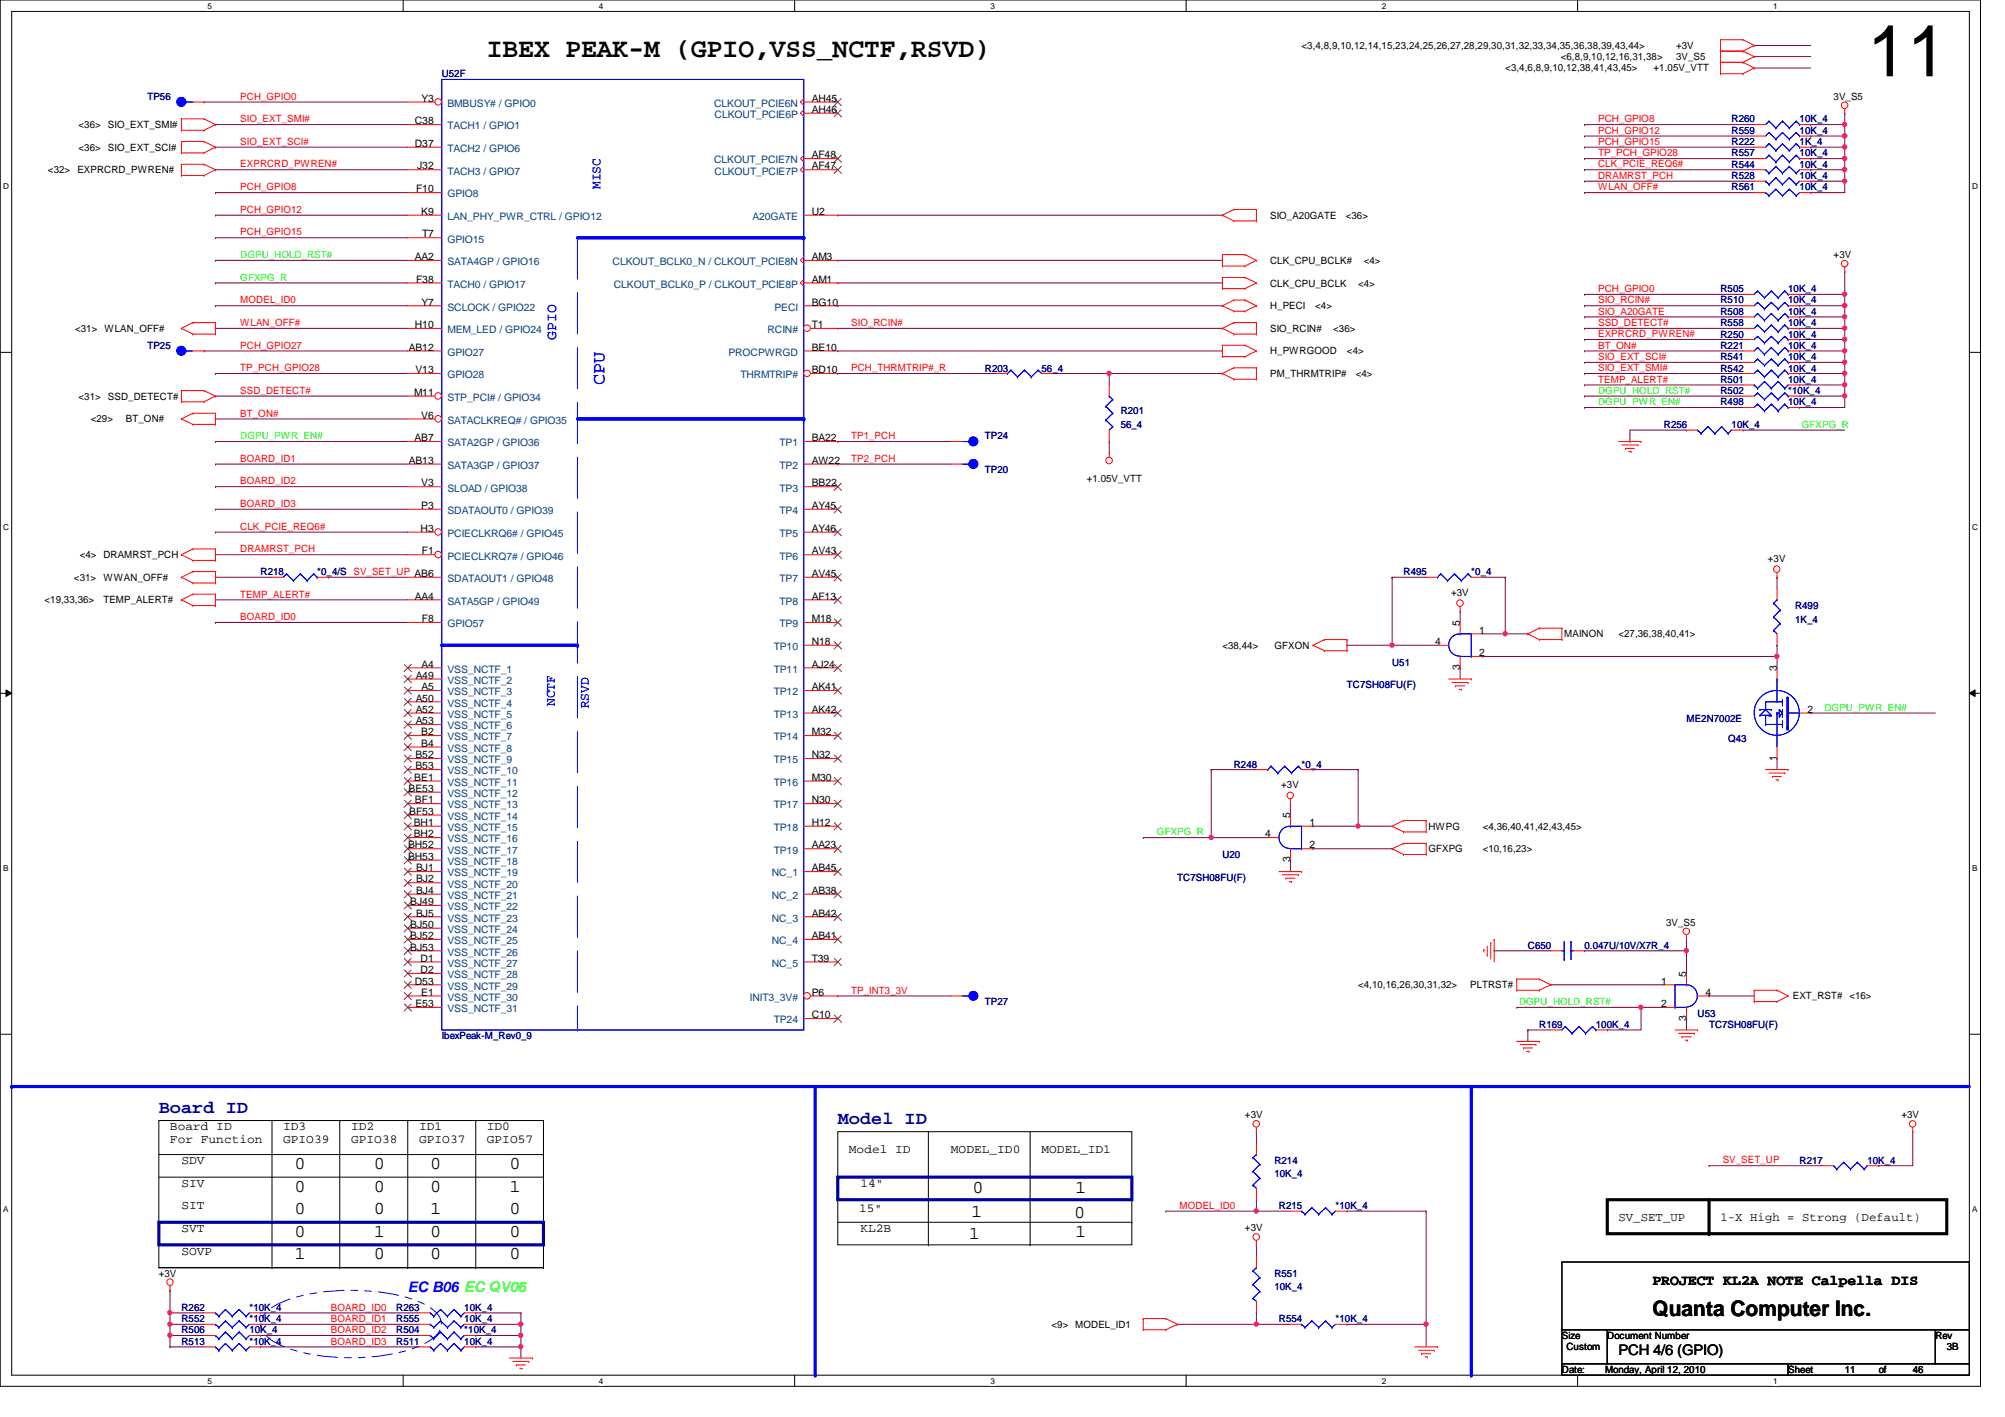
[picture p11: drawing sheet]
<svg xmlns="http://www.w3.org/2000/svg" width="297mm" height="210mm" viewBox="0 0 297 210" stroke-linecap="round" stroke-linejoin="round" font-family="sans-serif">
<defs><g id="words">
<text font-size="10.7" x="276.6" y="11.3">11</text>
<text font-size="4" x="72.1" y="8.4">IBEX PEAK-M (GPIO,VSS_NCTF,RSVD)</text>
<text font-size="3.2" x="244.8" y="194.9">Quanta Computer Inc.</text>
<text font-size="2.7" fill="#00f" x="89.5" y="57" transform="rotate(-90 89.5 57)">CPU</text>
<g font-size="2.7" fill="#000080">
<text x="23.5" y="164.9">Board ID</text>
<text x="124.1" y="166.5">Model ID</text>
</g>
<g font-size="2.7">
<text x="43.6" y="173.2">0</text>
<text x="55.4" y="173.2">0</text>
<text x="63.8" y="173.2">0</text>
<text x="75.5" y="173.2">0</text>
<text x="43.6" y="176.5">0</text>
<text x="43.6" y="179.9">0</text>
<text x="55.4" y="176.5">0</text>
<text x="55.4" y="179.9">0</text>
<text x="63.8" y="176.5">0</text>
<text x="63.8" y="179.9">1</text>
<text x="75.5" y="176.5">1</text>
<text x="75.5" y="179.9">0</text>
<text x="144.1" y="176.7">0</text>
<text x="159.3" y="176.7">1</text>
<text x="43.6" y="183.2">0</text>
<text x="55.4" y="183.2">1</text>
<text x="63.8" y="183.2">0</text>
<text x="75.5" y="183.2">0</text>
<text x="143.5" y="183.6">1</text>
<text x="143.9" y="180.2">1</text>
<text x="159.1" y="180.4">0</text>
<text x="159.3" y="183.2">1</text>
<text x="43.6" y="186.6">1</text>
<text x="55.4" y="186.6">0</text>
<text x="63.8" y="186.6">0</text>
<text x="75.5" y="186.6">0</text>
</g>
<g font-size="2.2" fill="#00f">
<text x="82.4" y="50.3" transform="rotate(-90 82.4 50.3)">GPIO</text>
<text x="60.4" y="191.4">EC B06 EC QV06</text>
</g>
<g font-size="2.2">
<text x="244.8" y="190.4">PROJECT KL2A NOTE Calpella DIS</text>
<text x="239.8" y="200.7">PCH 4/6 (GPIO)</text>
</g>
<g font-size="2" fill="#00f">
<text x="88.9" y="28" transform="rotate(-90 88.9 28)">MISC</text>
<text x="82.2" y="104.6" transform="rotate(-90 82.2 104.6)">NCTF</text>
<text x="87.2" y="104.9" transform="rotate(-90 87.2 104.9)">RSVD</text>
</g>
<g font-size="1.8">
<text x="25.2" y="167.4">Board ID</text>
<text x="41.9" y="167.4">ID3</text>
<text x="52" y="167.4">ID2</text>
<text x="62.1" y="167.4">ID1</text>
<text x="72.1" y="167.4">ID0</text>
<text x="25.2" y="169.4">For Function</text>
<text x="26.9" y="172.5">SDV</text>
<text x="41.9" y="169.4">GPIO39</text>
<text x="52" y="169.4">GPIO38</text>
<text x="62.1" y="169.4">GPIO37</text>
<text x="72.1" y="169.4">GPIO57</text>
<text x="125.8" y="170.8">Model ID</text>
<text x="140.9" y="170.8">MODEL_ID0</text>
<text x="154.3" y="170.8">MODEL_ID1</text>
<text x="26.9" y="175.8">SIV</text>
<text x="26.9" y="179.2">SIT</text>
<text x="127.3" y="179.5">15&quot;</text>
<text x="127.5" y="175.8">14&quot;</text>
<text x="26.9" y="185.8">SOVP</text>
<text x="26.9" y="182.5">SVT</text>
<text x="127.5" y="182.5">KL2B</text>
<text x="239.8" y="180.8">SV_SET_UP</text>
<text x="254.9" y="180.8">1-X High = Strong (Default)</text>
</g>
<g font-size="1.5" fill="#000080">
<text x="65.4" y="11.4">U52F</text>
<text x="21.8" y="14.8">TP56</text>
<text x="256.5" y="18.1">R260</text>
<text x="256.5" y="19.8">R559</text>
<text x="256.5" y="23.2">R557</text>
<text x="256.5" y="21.5">R222</text>
<text x="266.6" y="18.1">10K_4</text>
<text x="266.6" y="19.8">10K_4</text>
<text x="266.6" y="23.2">10K_4</text>
<text x="266.6" y="21.5">1K_4</text>
<text x="256.5" y="28.2">R561</text>
<text x="256.5" y="24.8">R544</text>
<text x="256.5" y="26.5">R528</text>
<text x="266.6" y="28.2">10K_4</text>
<text x="266.6" y="24.8">10K_4</text>
<text x="266.6" y="26.5">10K_4</text>
<text x="254.9" y="43.3">R505</text>
<text x="254.9" y="45">R510</text>
<text x="254.9" y="46.7">R508</text>
<text x="264.9" y="43.3">10K_4</text>
<text x="264.9" y="45">10K_4</text>
<text x="264.9" y="46.7">10K_4</text>
<text x="21.8" y="51.6">TP25</text>
<text x="254.9" y="50">R250</text>
<text x="254.9" y="48.3">R558</text>
<text x="254.9" y="51.6">R221</text>
<text x="254.9" y="53.3">R541</text>
<text x="264.9" y="50">10K_4</text>
<text x="264.9" y="48.3">10K_4</text>
<text x="264.9" y="51.6">10K_4</text>
<text x="264.9" y="53.3">10K_4</text>
<text x="145.9" y="55">R203</text>
<text x="154.3" y="55">56_4</text>
<text x="254.9" y="58.4">R502</text>
<text x="254.9" y="56.7">R501</text>
<text x="254.9" y="55">R542</text>
<text x="264.9" y="58.4">*10K_4</text>
<text x="264.9" y="56.7">10K_4</text>
<text x="264.9" y="55">10K_4</text>
<text x="145.9" y="65.1">TP24</text>
<text x="166" y="61.4">R201</text>
<text x="166" y="63.4">56_4</text>
<text x="246.5" y="63.4">R256</text>
<text x="254.9" y="60">R498</text>
<text x="256.5" y="63.4">10K_4</text>
<text x="264.9" y="60">10K_4</text>
<text x="145.9" y="70.1">TP20</text>
<text x="38.6" y="85.2">R218</text>
<text x="47" y="85.2">*0_4/S SV_SET_UP AB6</text>
<text x="207.9" y="85.2">R495</text>
<text x="218" y="85.2">*0_4</text>
<text x="265.9" y="90.2">R499</text>
<text x="265.9" y="92.2">1K_4</text>
<text x="199.6" y="101.9">TC7SH08FU(F)</text>
<text x="206.2" y="98.6">U51</text>
<text x="249.8" y="107">ME2N7002E</text>
<text x="182.8" y="113.7">R248</text>
<text x="192.8" y="113.7">*0_4</text>
<text x="256" y="110">Q43</text>
<text x="174.4" y="130.5">TC7SH08FU(F)</text>
<text x="181.1" y="127.1">U20</text>
<text x="226.4" y="140.5">C650</text>
<text x="234.7" y="140.5">0.047U/10V/X7R_4</text>
<text x="145.9" y="148.9">TP27</text>
<text x="65.4" y="153.9">IbexPeak-M_Rev0_9</text>
<text x="228" y="152.2">R169</text>
<text x="236.4" y="152.2">100K_4</text>
<text x="251.5" y="150.6">U53</text>
<text x="253.2" y="152.2">TC7SH08FU(F)</text>
<text x="188.8" y="172.4">R214</text>
<text x="266.6" y="172.4">R217</text>
<text x="276.6" y="172.4">10K_4</text>
<text x="188.8" y="174.4">10K_4</text>
<text x="189.5" y="179.1">R215</text>
<text x="197.9" y="179.1">*10K_4</text>
<text x="188.8" y="189.1">R551</text>
<text x="188.8" y="191.1">10K_4</text>
<text x="26.9" y="194.1">R262</text>
<text x="26.9" y="197.5">R506</text>
<text x="26.9" y="195.8">R552</text>
<text x="37" y="194.1">*10K_4</text>
<text x="37" y="197.5">10K_4</text>
<text x="37" y="195.8">*10K_4</text>
<text x="58.7" y="197.5">R504</text>
<text x="58.7" y="194.1">R263</text>
<text x="58.7" y="195.8">R555</text>
<text x="68.8" y="197.5">*10K_4</text>
<text x="68.8" y="194.1">10K_4</text>
<text x="68.8" y="195.8">10K_4</text>
<text x="189.5" y="195.8">R554</text>
<text x="197.9" y="195.8">*10K_4</text>
<text x="26.9" y="199.2">R513</text>
<text x="37" y="199.2">*10K_4</text>
<text x="58.7" y="199.2">R511</text>
<text x="68.8" y="199.2">10K_4</text>
</g>
<g font-size="1.5">
<text x="192.8" y="7.2">&lt;3,4,8,9,10,12,14,15,23,24,25,26,27,28,29,30,31,32,33,34,35,36,38,39,43,44&gt;</text>
<text x="223" y="10.6">&lt;3,4,6,8,9,10,12,38,41,43,45&gt;</text>
<text x="231.2" y="8.9">&lt;6,8,9,10,12,16,31,38&gt;</text>
<text x="245" y="10.6">+1.05V_VTT</text>
<text x="248.3" y="8.9">3V_S5</text>
<text x="248.3" y="7.2">+3V</text>
<text x="62.4" y="15.1">Y3</text>
<text x="120.3" y="15.1">AH45</text>
<text x="120.3" y="16.7">AH46</text>
<text x="271.6" y="14.8">3V_S5</text>
<text x="11.6" y="19">&lt;36&gt;</text>
<text x="11.6" y="22.3">&lt;36&gt;</text>
<text x="16" y="19">SIO_EXT_SMI#</text>
<text x="16" y="22.3">SIO_EXT_SCI#</text>
<text x="61.5" y="21.8">D37</text>
<text x="61.5" y="18.4">C38</text>
<text x="120.3" y="23.5">AF48</text>
<text x="7.1" y="25.7">&lt;32&gt;</text>
<text x="11.5" y="25.7">EXPRCRD_PWREN#</text>
<text x="61.6" y="28.5">F10</text>
<text x="61.8" y="25.1">J32</text>
<text x="120.3" y="25.1">AF47</text>
<text x="62.4" y="31.8">K9</text>
<text x="62.5" y="35.2">T7</text>
<text x="120.3" y="31.8">U2</text>
<text x="188.2" y="32.4">SIO_A20GATE</text>
<text x="199.4" y="32.4">&lt;36&gt;</text>
<text x="61.5" y="38.5">AA2</text>
<text x="61.6" y="41.9">F38</text>
<text x="120.3" y="38.5">AM3</text>
<text x="120.3" y="41.9">AM1</text>
<text x="188.2" y="39.1">CLK_CPU_BCLK#</text>
<text x="202.1" y="39.1">&lt;4&gt;</text>
<text x="271.6" y="38.3">+3V</text>
<text x="62.4" y="45.3">Y7</text>
<text x="120.3" y="45.3">BG10</text>
<text x="188.2" y="42.5">CLK_CPU_BCLK</text>
<text x="188.2" y="45.8">H_PECI</text>
<text x="194.9" y="45.8">&lt;4&gt;</text>
<text x="201.2" y="42.5">&lt;4&gt;</text>
<text x="11.1" y="49.1">&lt;31&gt;</text>
<text x="15.5" y="49.1">WLAN_OFF#</text>
<text x="60.6" y="51.9">AB12</text>
<text x="61.5" y="48.6">H10</text>
<text x="120.3" y="51.9">BE10</text>
<text x="120.3" y="48.6">T1</text>
<text x="188.2" y="49.1">SIO_RCIN#</text>
<text x="188.2" y="52.5">H_PWRGOOD</text>
<text x="197.5" y="49.1">&lt;36&gt;</text>
<text x="199.6" y="52.5">&lt;4&gt;</text>
<text x="11.6" y="59.2">&lt;31&gt;</text>
<text x="16" y="59.2">SSD_DETECT#</text>
<text x="61.3" y="58.6">M11</text>
<text x="61.5" y="55.3">V13</text>
<text x="120.3" y="55.3">BD10</text>
<text x="188.2" y="55.8">PM_THRMTRIP#</text>
<text x="200.9" y="55.8">&lt;4&gt;</text>
<text x="13.5" y="62.6">&lt;29&gt;</text>
<text x="18.7" y="62.6">BT_ON#</text>
<text x="61.4" y="65.4">AB7</text>
<text x="62.4" y="62">V6</text>
<text x="120.3" y="65.4">BA22</text>
<text x="60.6" y="68.7">AB13</text>
<text x="120.3" y="68.7">AW22</text>
<text x="161" y="71.5">+1.05V_VTT</text>
<text x="62.4" y="72.1">V3</text>
<text x="62.4" y="75.4">P3</text>
<text x="120.3" y="75.4">AY45</text>
<text x="120.3" y="72.1">BB22</text>
<text x="11.8" y="82.7">&lt;4&gt; DRAMRST_PCH</text>
<text x="62.3" y="78.8">H3</text>
<text x="62.5" y="82.1">F1</text>
<text x="120.3" y="78.8">AY46</text>
<text x="120.3" y="82.1">AV43</text>
<text x="261.9" y="83.2">+3V</text>
<text x="6.6" y="89.4">&lt;19,33,36&gt;</text>
<text x="11" y="86">&lt;31&gt;</text>
<text x="15.3" y="86">WWAN_OFF#</text>
<text x="15.3" y="89.4">TEMP_ALERT#</text>
<text x="61.5" y="88.8">AA4</text>
<text x="120.3" y="85.5">AV45</text>
<text x="120.3" y="88.8">AF13</text>
<text x="215" y="88.2">+3V</text>
<text x="62.5" y="92.2">F8</text>
<text x="120.3" y="92.2">M18</text>
<text x="120.3" y="95.5">N18</text>
<text x="212.6" y="95.5">4</text>
<text x="216.3" y="92.7" transform="rotate(-90 216.3 92.7)">5</text>
<text x="219.2" y="93.9">1</text>
<text x="231.7" y="94.4">MAINON</text>
<text x="239.8" y="94.4">&lt;27,36,38,40,41&gt;</text>
<text x="61.6" y="100.5">A49</text>
<text x="62.4" y="98.9">A4</text>
<text x="120.3" y="98.9">AJ24</text>
<text x="181.1" y="96.1">&lt;38,44&gt;</text>
<text x="188.8" y="96.1">GFXON</text>
<text x="216.3" y="99.3" transform="rotate(-90 216.3 99.3)">3</text>
<text x="219.2" y="97.2">2</text>
<text x="263.2" y="99.4" transform="rotate(-90 263.2 99.4)">3</text>
<text x="61.6" y="103.9">A50</text>
<text x="61.6" y="105.6">A52</text>
<text x="61.6" y="107.3">A53</text>
<text x="62.4" y="102.2">A5</text>
<text x="120.3" y="102.2">AK41</text>
<text x="120.3" y="105.6">AK42</text>
<text x="267.8" y="105.6">2</text>
<text x="61.5" y="112.3">B52</text>
<text x="61.5" y="114">B53</text>
<text x="62.4" y="108.9">B2</text>
<text x="62.4" y="110.6">B4</text>
<text x="120.3" y="108.9">M32</text>
<text x="120.3" y="112.3">N32</text>
<text x="263.2" y="112.7" transform="rotate(-90 263.2 112.7)">1</text>
<text x="60.5" y="117.3">BE53</text>
<text x="61.4" y="115.7">BE1</text>
<text x="61.5" y="119">BF1</text>
<text x="120.3" y="115.7">M30</text>
<text x="120.3" y="119">N30</text>
<text x="189.8" y="116.7">+3V</text>
<text x="60.4" y="125.7">BH52</text>
<text x="60.6" y="120.7">BF53</text>
<text x="61.3" y="122.3">BH1</text>
<text x="61.3" y="124">BH2</text>
<text x="120.3" y="125.7">AA23</text>
<text x="120.3" y="122.3">H12</text>
<text x="187.4" y="124">4</text>
<text x="191.1" y="121.2" transform="rotate(-90 191.1 121.2)">5</text>
<text x="194" y="122.3">1</text>
<text x="194" y="125.7">2</text>
<text x="211.6" y="122.9">HWPG</text>
<text x="219.7" y="122.9">&lt;4,36,40,41,42,43,45&gt;</text>
<text x="60.4" y="127.4">BH53</text>
<text x="61.6" y="129.1">BJ1</text>
<text x="61.6" y="130.7">BJ2</text>
<text x="120.3" y="129.1">AB45</text>
<text x="191.1" y="127.8" transform="rotate(-90 191.1 127.8)">3</text>
<text x="211.6" y="126.3">GFXPG</text>
<text x="219.7" y="126.3">&lt;10,16,23&gt;</text>
<text x="60.8" y="134.1">BJ49</text>
<text x="60.8" y="137.5">BJ50</text>
<text x="61.6" y="132.4">BJ4</text>
<text x="61.6" y="135.8">BJ5</text>
<text x="120.3" y="132.4">AB38</text>
<text x="120.3" y="135.8">AB42</text>
<text x="246.8" y="137.2">3V_S5</text>
<text x="60.8" y="139.1">BJ52</text>
<text x="60.8" y="140.8">BJ53</text>
<text x="62.3" y="142.5">D1</text>
<text x="120.3" y="139.1">AB41</text>
<text x="120.3" y="142.5">T39</text>
<text x="61.5" y="145.8">D53</text>
<text x="61.5" y="149.2">E53</text>
<text x="62.3" y="144.1">D2</text>
<text x="62.4" y="147.5">E1</text>
<text x="120.3" y="147.5">P6</text>
<text x="201.2" y="146.4">&lt;4,10,16,26,30,31,32&gt;</text>
<text x="217.8" y="146.4">PLTRST#</text>
<text x="246.1" y="145.8">1</text>
<text x="246.1" y="149.2">2</text>
<text x="249.8" y="144.7" transform="rotate(-90 249.8 144.7)">5</text>
<text x="252.7" y="147.5">4</text>
<text x="265.6" y="148">EXT_RST# &lt;16&gt;</text>
<text x="120.3" y="150.8">C10</text>
<text x="249.8" y="151.3" transform="rotate(-90 249.8 151.3)">3</text>
<text x="184.4" y="165.7">+3V</text>
<text x="281.7" y="165.7">+3V</text>
<text x="184.4" y="182.4">+3V</text>
<text x="23.5" y="189.1">+3V</text>
<text x="155.8" y="196.7">&lt;9&gt; MODEL_ID1</text>
<text x="231.4" y="198.3">Size</text>
<text x="231.4" y="203.4">Date:</text>
<text x="232.1" y="200">Custom</text>
<text x="237.8" y="203.4">Monday, April 12, 2010</text>
<text x="238.1" y="198.3">Document Number</text>
<text x="264.9" y="203.4">Sheet</text>
<text x="273.3" y="203.4">11</text>
<text x="278.3" y="203.4">of</text>
<text x="283.4" y="203.4">46</text>
<text x="286.7" y="198.3">Rev</text>
<text x="288.4" y="200">3B</text>
</g>
<g font-size="1.5" fill="#f00">
<text x="35.6" y="14.8">PCH_GPIO0</text>
<text x="35.6" y="18.1">SIO_EXT_SMI#</text>
<text x="35.6" y="21.5">SIO_EXT_SCI#</text>
<text x="236.8" y="18.1">PCH_GPIO8</text>
<text x="236.8" y="19.8">PCH_GPIO12</text>
<text x="236.8" y="21.5">PCH_GPIO15</text>
<text x="236.8" y="23.2">TP_PCH_GPIO28</text>
<text x="35.6" y="24.8">EXPRCRD_PWREN#</text>
<text x="35.6" y="28.2">PCH_GPIO8</text>
<text x="236.8" y="24.8">CLK_PCIE_REQ6#</text>
<text x="236.8" y="26.5">DRAMRST_PCH</text>
<text x="236.8" y="28.2">WLAN_OFF#</text>
<text x="35.6" y="34.9">PCH_GPIO15</text>
<text x="35.6" y="31.5">PCH_GPIO12</text>
<text x="35.6" y="45">MODEL_ID0</text>
<text x="236.8" y="45">SIO_RCIN#</text>
<text x="236.8" y="46.6">SIO_A20GATE</text>
<text x="236.8" y="43.3">PCH_GPIO0</text>
<text x="35.6" y="51.6">PCH_GPIO27</text>
<text x="35.6" y="48.3">WLAN_OFF#</text>
<text x="126.1" y="48.3">SIO_RCIN#</text>
<text x="236.8" y="48.3">SSD_DETECT#</text>
<text x="236.8" y="53.3">SIO_EXT_SCI#</text>
<text x="236.8" y="50">EXPRCRD_PWREN#</text>
<text x="236.8" y="51.6">BT_ON#</text>
<text x="35.6" y="55">TP_PCH_GPIO28</text>
<text x="35.6" y="58.3">SSD_DETECT#</text>
<text x="126.1" y="55">PCH_THRMTRIP#_R</text>
<text x="236.8" y="55">SIO_EXT_SMI#</text>
<text x="236.8" y="56.7">TEMP_ALERT#</text>
<text x="35.6" y="61.7">BT_ON#</text>
<text x="126.1" y="65.1">TP1_PCH</text>
<text x="35.6" y="71.8">BOARD_ID2</text>
<text x="35.6" y="68.4">BOARD_ID1</text>
<text x="126.1" y="68.4">TP2_PCH</text>
<text x="35.6" y="75.1">BOARD_ID3</text>
<text x="35.6" y="78.5">CLK_PCIE_REQ6#</text>
<text x="35.6" y="81.8">DRAMRST_PCH</text>
<text x="35.6" y="88.5">TEMP_ALERT#</text>
<text x="35.6" y="91.9">BOARD_ID0</text>
<text x="126.1" y="147.2">TP_INT3_3V</text>
<text x="255.2" y="172.3">SV_SET_UP</text>
<text x="174.7" y="179.1">MODEL_ID0</text>
<text x="49" y="197.5">BOARD_ID2</text>
<text x="49" y="195.8">BOARD_ID1</text>
<text x="49" y="194.1">BOARD_ID0</text>
<text x="49" y="199.2">BOARD_ID3</text>
</g>
<g font-size="1.5" fill="#004080">
<text x="66.3" y="15.8">BMBUSY# / GPIO0</text>
<text x="105.8" y="15.8">CLKOUT_PCIE6N</text>
<text x="105.9" y="17.5">CLKOUT_PCIE6P</text>
<text x="66.3" y="22.5">TACH2 / GPIO6</text>
<text x="66.3" y="19.2">TACH1 / GPIO1</text>
<text x="66.3" y="25.9">TACH3 / GPIO7</text>
<text x="66.3" y="29.3">GPIO8</text>
<text x="105.8" y="24.2">CLKOUT_PCIE7N</text>
<text x="105.9" y="25.9">CLKOUT_PCIE7P</text>
<text x="66.3" y="32.6">LAN_PHY_PWR_CTRL / GPIO12</text>
<text x="66.3" y="35.9">GPIO15</text>
<text x="111.5" y="32.6">A20GATE</text>
<text x="66.3" y="39.3">SATA4GP / GPIO16</text>
<text x="90.8" y="39.3">CLKOUT_BCLK0_N / CLKOUT_PCIE8N</text>
<text x="66.3" y="42.6">TACH0 / GPIO17</text>
<text x="66.3" y="46">SCLOCK / GPIO22</text>
<text x="90.9" y="42.6">CLKOUT_BCLK0_P / CLKOUT_PCIE8P</text>
<text x="114.7" y="46">PECI</text>
<text x="66.3" y="52.7">GPIO27</text>
<text x="66.3" y="49.4">MEM_LED / GPIO24</text>
<text x="107.9" y="52.7">PROCPWRGD</text>
<text x="113.7" y="49.4">RCIN#</text>
<text x="66.3" y="56">GPIO28</text>
<text x="66.3" y="59.4">STP_PCI# / GPIO34</text>
<text x="109.7" y="56">THRMTRIP#</text>
<text x="66.3" y="62.8">SATACLKREQ# / GPIO35</text>
<text x="66.3" y="69.5">SATA3GP / GPIO37</text>
<text x="66.3" y="66.1">SATA2GP / GPIO36</text>
<text x="115.5" y="66.1">TP1</text>
<text x="115.5" y="69.5">TP2</text>
<text x="66.3" y="72.8">SLOAD / GPIO38</text>
<text x="66.3" y="76.2">SDATAOUT0 / GPIO39</text>
<text x="115.5" y="76.2">TP4</text>
<text x="115.5" y="72.8">TP3</text>
<text x="66.3" y="79.5">PCIECLKRQ6# / GPIO45</text>
<text x="66.3" y="82.9">PCIECLKRQ7# / GPIO46</text>
<text x="115.5" y="79.5">TP5</text>
<text x="115.5" y="82.9">TP6</text>
<text x="66.3" y="89.6">SATA5GP / GPIO49</text>
<text x="66.3" y="86.2">SDATAOUT1 / GPIO48</text>
<text x="115.5" y="86.2">TP7</text>
<text x="115.5" y="89.6">TP8</text>
<text x="66.3" y="92.9">GPIO57</text>
<text x="115.5" y="92.9">TP9</text>
<text x="66.3" y="99.7">VSS_NCTF_1</text>
<text x="66.3" y="101.3">VSS_NCTF_2</text>
<text x="114.6" y="96.3">TP10</text>
<text x="114.6" y="99.7">TP11</text>
<text x="66.3" y="103">VSS_NCTF_3</text>
<text x="66.3" y="104.7">VSS_NCTF_4</text>
<text x="66.3" y="106.3">VSS_NCTF_5</text>
<text x="114.6" y="103">TP12</text>
<text x="114.6" y="106.3">TP13</text>
<text x="66.3" y="108">VSS_NCTF_6</text>
<text x="66.3" y="109.7">VSS_NCTF_7</text>
<text x="66.3" y="111.4">VSS_NCTF_8</text>
<text x="66.3" y="113.1">VSS_NCTF_9</text>
<text x="114.6" y="109.7">TP14</text>
<text x="114.6" y="113.1">TP15</text>
<text x="66.3" y="114.7">VSS_NCTF_10</text>
<text x="66.3" y="116.4">VSS_NCTF_11</text>
<text x="66.3" y="118.1">VSS_NCTF_12</text>
<text x="66.3" y="119.8">VSS_NCTF_13</text>
<text x="114.6" y="116.4">TP16</text>
<text x="114.6" y="119.8">TP17</text>
<text x="66.3" y="121.5">VSS_NCTF_14</text>
<text x="66.3" y="123.1">VSS_NCTF_15</text>
<text x="66.3" y="124.8">VSS_NCTF_16</text>
<text x="114.6" y="123.1">TP18</text>
<text x="66.3" y="126.4">VSS_NCTF_17</text>
<text x="66.3" y="128.1">VSS_NCTF_18</text>
<text x="66.3" y="129.8">VSS_NCTF_19</text>
<text x="66.3" y="131.5">VSS_NCTF_20</text>
<text x="114.3" y="129.8">NC_1</text>
<text x="114.6" y="126.4">TP19</text>
<text x="66.3" y="133.2">VSS_NCTF_21</text>
<text x="66.3" y="134.8">VSS_NCTF_22</text>
<text x="66.3" y="136.5">VSS_NCTF_23</text>
<text x="114.3" y="133.2">NC_2</text>
<text x="114.3" y="136.5">NC_3</text>
<text x="66.3" y="138.2">VSS_NCTF_24</text>
<text x="66.3" y="139.9">VSS_NCTF_25</text>
<text x="66.3" y="141.6">VSS_NCTF_26</text>
<text x="66.3" y="143.2">VSS_NCTF_27</text>
<text x="114.3" y="139.9">NC_4</text>
<text x="114.3" y="143.2">NC_5</text>
<text x="66.3" y="144.9">VSS_NCTF_28</text>
<text x="66.3" y="146.6">VSS_NCTF_29</text>
<text x="66.3" y="148.3">VSS_NCTF_30</text>
<text x="66.3" y="149.9">VSS_NCTF_31</text>
<text x="111.1" y="148.3">INIT3_3V#</text>
<text x="114.6" y="151.6">TP24</text>
</g>
<g font-size="1.5" fill="#0f0">
<text x="35.6" y="41.6">GFXPG_R</text>
<text x="35.6" y="38.2">DGPU_HOLD_RST#</text>
<text x="236.8" y="58.3">DGPU_HOLD_RST#</text>
<text x="35.6" y="65.1">DGPU_PWR_EN#</text>
<text x="236.8" y="60">DGPU_PWR_EN#</text>
<text x="267" y="63.4">GFXPG_R</text>
<text x="270.3" y="105.3">DGPU_PWR_EN#</text>
<text x="171.4" y="123.7">GFXPG_R</text>
<text x="225" y="148.9">DGPU_HOLD_RST#</text>
</g>
<g font-size="1.2">
<text x="30.7" y="1.3">5</text>
<text x="88.7" y="1.3">4</text>
<text x="146.7" y="1.3">3</text>
<text x="204.7" y="1.3">2</text>
<text x="262.7" y="1.3">1</text>
<text x=".5" y="28">D</text>
<text x="292.2" y="28">D</text>
<text x=".5" y="78.5">C</text>
<text x="292.2" y="78.5">C</text>
<text x=".5" y="129">B</text>
<text x="292.2" y="129">B</text>
<text x=".5" y="179.5">A</text>
<text x="292.2" y="179.5">A</text>
<text x="30.7" y="205">5</text>
<text x="88.7" y="205">4</text>
<text x="146.7" y="205">3</text>
<text x="204.7" y="205">2</text>
<text x="262.7" y="205">1</text>
</g>
</g></defs>
<path d="M0 0h293.4v205.4h-293.4zM1.7 1.7h290.1v202h-290.1z" fill="none" stroke="#000" stroke-width=".15"/>
<g fill="#fff">
<path d="M30.7 .2h.7v1.3h-.7z"/>
<path d="M30.7 203.9h.7v1.3h-.7z"/>
</g>
<path d="M59.7 0v1.7M59.7 203.7v1.7" fill="none" stroke="#000" stroke-width=".15"/>
<g fill="#fff">
<path d="M88.7 .2h.7v1.3h-.7z"/>
<path d="M88.7 203.9h.7v1.3h-.7z"/>
</g>
<path d="M117.7 0v1.7M117.7 203.7v1.7" fill="none" stroke="#000" stroke-width=".15"/>
<g fill="#fff">
<path d="M146.7 .2h.7v1.3h-.7z"/>
<path d="M146.7 203.9h.7v1.3h-.7z"/>
</g>
<path d="M175.7 0v1.7M175.7 203.7v1.7" fill="none" stroke="#000" stroke-width=".15"/>
<g fill="#fff">
<path d="M204.7 .2h.7v1.3h-.7z"/>
<path d="M204.7 203.9h.7v1.3h-.7z"/>
</g>
<path d="M233.7 0v1.7M233.7 203.7v1.7" fill="none" stroke="#000" stroke-width=".15"/>
<g fill="#fff">
<path d="M262.7 .2h.7v1.3h-.7z"/>
<path d="M262.7 203.9h.7v1.3h-.7z"/>
<path d="M.5 26.9h.8v1.4h-.8z"/>
<path d="M292.2 26.9h.8v1.4h-.8z"/>
<path d="M.5 77.4h.8v1.4h-.8z"/>
<path d="M292.2 77.4h.8v1.4h-.8z"/>
</g>
<path d="M0 52.2h1.7M291.8 52.2h1.7" fill="none" stroke="#000" stroke-width=".15"/>
<g fill="#fff">
<path d="M.5 127.9h.7v1.4h-.7z"/>
<path d="M292.2 127.9h.7v1.4h-.7z"/>
</g>
<path d="M0 102.7h1.7M.9 102.2l.8 .5-.8 .5zM291.8 102.7l.8-.5v1zM291.8 102.7h1.7" fill="none" stroke="#000" stroke-width=".15"/>
<path d="M.9 102.2l.8 .5-.8 .5zM291.8 102.7l.8-.5v1z" fill="#000"/>
<g fill="#fff">
<path d="M.5 178.4h.7v1.4h-.7z"/>
<path d="M292.2 178.4h.7v1.4h-.7z"/>
</g>
<path d="M0 153.2h1.7M291.8 153.2h1.7" fill="none" stroke="#000" stroke-width=".15"/>
<g fill="none" stroke="#800040" stroke-width=".15">
<path d="M31.9 25.1h.1M31.9 28.5h.1M31.9 25.1h28.5M31.9 28.5h28.5M124.1 38.6h.1M124.1 38.6h57M30.2 52h.1M30.2 52h30.2M31.9 55.3h.1M31.9 55.3h28.5M124.1 41.9h.1M124.1 52h.1"/>
<path d="M124.1 55.3h.1M124.1 52h57M124.1 55.3h23.5M124.1 41.9h57M156 55.3h8.3M164.3 55.3h.1M31.9 62.1h.1M31.9 72.1h.1M31.9 62.1h28.5M31.9 72.1h28.5M124.1 65.4h.1M124.1 68.7h.1"/>
<path d="M124.1 65.4h16.8M124.1 68.7h16.8M124.1 147.5h.1M124.1 147.5h16.8"/>
</g>
<circle cx="164.3" cy="55.3" r=".32" fill="#f0f"/>
<circle cx="164.3" cy="55.3" r=".32" fill="none" stroke="#f0f" stroke-width=".15"/>
<path d="M124.1 31.9h.1M124.1 31.9h57M234.7 48.6h.1M234.7 45.3h.1M234.7 48.6h23.5M234.7 45.3h23.5M266.6 48.6h.1M266.6 45.3h.1M266.6 45.3h6.7M273.3 46.9h.1M273.3 46.9v1.7h-6.7" fill="none" stroke="#800040" stroke-width=".15"/>
<circle cx="273.3" cy="46.9" r=".32" fill="#f0f"/>
<circle cx="273.3" cy="46.9" r=".32" fill="none" stroke="#f0f" stroke-width=".15"/>
<path d="M273.3 25.1h.1M273.3 25.1v1.7M124.1 48.6h.1M124.1 48.6h57M273.3 48.6h.1M273.3 48.6v1.7" fill="none" stroke="#800040" stroke-width=".15"/>
<circle cx="273.3" cy="48.6" r=".32" fill="#f0f"/>
<circle cx="273.3" cy="48.6" r=".32" fill="none" stroke="#f0f" stroke-width=".15"/>
<path d="M31.9 45.3h.1M31.9 45.3h28.5M234.7 46.9h.1M234.7 46.9h23.5M266.6 46.9h.1M266.6 46.9h6.7M273.3 52h.1M273.3 52v1.7" fill="none" stroke="#800040" stroke-width=".15"/>
<circle cx="273.3" cy="52" r=".32" fill="#f0f"/>
<circle cx="273.3" cy="52" r=".32" fill="none" stroke="#f0f" stroke-width=".15"/>
<path d="M234.7 18.5h.1M234.7 18.5h25.2M268.3 18.5h.1M268.3 18.5h5M273.3 45.3h.1M273.3 45.3v1.6M31.9 78.8h.1M31.9 75.4h.1M31.9 78.8h28.5M31.9 75.4h28.5M31.9 82.2h.1M31.9 82.2h28.5" fill="none" stroke="#800040" stroke-width=".15"/>
<circle cx="273.3" cy="45.3" r=".32" fill="#f0f"/>
<circle cx="273.3" cy="45.3" r=".32" fill="none" stroke="#f0f" stroke-width=".15"/>
<path d="M31.9 35.2h.1M31.9 35.2h28.5M31.9 48.6h.1M31.9 58.7h.1M31.9 48.6h28.5M31.9 58.7h28.5M273.3 43.6h.1M273.3 43.6v1.7" fill="none" stroke="#800040" stroke-width=".15"/>
<circle cx="273.3" cy="45.3" r=".32" fill="#f0f"/>
<circle cx="273.3" cy="45.3" r=".32" fill="none" stroke="#f0f" stroke-width=".15"/>
<circle cx="273.3" cy="43.6" r=".32" fill="#f0f"/>
<circle cx="273.3" cy="43.6" r=".32" fill="none" stroke="#f0f" stroke-width=".15"/>
<path d="M234.7 55.3h.1M234.7 55.3h23.5M266.6 55.3h.1M266.6 53.7h.1M266.6 53.7h6.7M273.3 53.7h.1M273.3 53.7v1.6h-6.7" fill="none" stroke="#800040" stroke-width=".15"/>
<circle cx="273.3" cy="53.7" r=".32" fill="#f0f"/>
<circle cx="273.3" cy="53.7" r=".32" fill="none" stroke="#f0f" stroke-width=".15"/>
<path d="M234.7 53.7h.1M234.7 53.7h23.5M38.6 199.5h.1M38.6 199.5h23.5M70.5 197.8h.1M70.5 197.8h6.7" fill="none" stroke="#800040" stroke-width=".15"/>
<circle cx="77.1" cy="197.8" r=".32" fill="#f0f"/>
<circle cx="77.1" cy="197.8" r=".32" fill="none" stroke="#f0f" stroke-width=".15"/>
<path d="M38.6 197.8h.1M38.6 197.8h23.5M70.5 199.5h.1M70.5 199.5h6.7" fill="none" stroke="#800040" stroke-width=".15"/>
<circle cx="77.1" cy="199.5" r=".32" fill="#f0f"/>
<circle cx="77.1" cy="199.5" r=".32" fill="none" stroke="#f0f" stroke-width=".15"/>
<path d="M25.2 199.5h.1M25.2 197.8h.1M25.2 199.5h5M25.2 197.8h5" fill="none" stroke="#800040" stroke-width=".15"/>
<circle cx="25.2" cy="197.8" r=".32" fill="#f0f"/>
<circle cx="25.2" cy="197.8" r=".32" fill="none" stroke="#f0f" stroke-width=".15"/>
<g fill="none" stroke="#800040" stroke-width=".15">
<path d="M25.2 196.2h.1M25.2 197.8h.1M25.2 191.1h.1M25.2 194.5h.1M25.2 191.1v8.4M38.6 196.2h.1M38.6 194.5h.1M38.6 196.2h23.5M38.6 194.5h23.5M77.2 196.2h.1M77.2 197.8h.1M77.2 194.5h.1"/>
<path d="M77.2 199.5h.1M77.2 194.5v6.7"/>
</g>
<circle cx="25.2" cy="196.1" r=".32" fill="#f0f"/>
<circle cx="25.2" cy="196.1" r=".32" fill="none" stroke="#f0f" stroke-width=".15"/>
<circle cx="25.2" cy="194.5" r=".32" fill="#f0f"/>
<circle cx="25.2" cy="194.5" r=".32" fill="none" stroke="#f0f" stroke-width=".15"/>
<path d="M25.2 196.2h.1M25.2 194.5h.1M25.2 196.2h5M25.2 194.5h5M70.5 194.5h.1M70.5 196.2h.1M70.5 196.2h6.7M70.5 194.5h6.7" fill="none" stroke="#800040" stroke-width=".15"/>
<circle cx="77.1" cy="196.1" r=".32" fill="#f0f"/>
<circle cx="77.1" cy="196.1" r=".32" fill="none" stroke="#f0f" stroke-width=".15"/>
<path d="M186.1 167.6h.1M186.1 167.6v1.7M199.6 196.2h.1M199.6 196.2h11.7" fill="none" stroke="#800040" stroke-width=".15"/>
<circle cx="211.3" cy="196.1" r=".32" fill="#f0f"/>
<circle cx="211.3" cy="196.1" r=".32" fill="none" stroke="#f0f" stroke-width=".15"/>
<path d="M174.4 196.2h.1M174.4 196.2h16.8M186.1 194.5h.1M186.1 196.2h.1M186.1 194.5v1.7" fill="none" stroke="#800040" stroke-width=".15"/>
<circle cx="186.1" cy="196.1" r=".32" fill="#f0f"/>
<circle cx="186.1" cy="196.1" r=".32" fill="none" stroke="#f0f" stroke-width=".15"/>
<path d="M172.7 179.4h.1M172.7 179.4h18.5M186.1 177.7h.1M186.1 179.4h.1M186.1 177.7v1.7M199.6 179.4h.1M199.6 179.4h11.7" fill="none" stroke="#800040" stroke-width=".15"/>
<circle cx="186.1" cy="179.4" r=".32" fill="#f0f"/>
<circle cx="186.1" cy="179.4" r=".32" fill="none" stroke="#f0f" stroke-width=".15"/>
<g fill="none" stroke="#800040" stroke-width=".15">
<path d="M31.9 18.5h.1M31.9 18.5h28.5M273.3 16.8h.1M273.3 16.8v1.7M31.9 21.8h.1M31.9 21.8h28.5M234.7 20.2h.1M234.7 20.2h25.2M268.3 20.2h.1M268.3 20.2h5M211.3 179.4h.1M211.3 179.4v20.1"/>
<path d="M186.1 184.4h.1M186.1 184.4v1.7M211.3 196.2h.1"/>
</g>
<circle cx="273.3" cy="20.1" r=".32" fill="#f0f"/>
<circle cx="273.3" cy="20.1" r=".32" fill="none" stroke="#f0f" stroke-width=".15"/>
<path d="M273.3 18.5h.1M273.3 18.5v1.7" fill="none" stroke="#800040" stroke-width=".15"/>
<circle cx="273.3" cy="18.4" r=".32" fill="#f0f"/>
<circle cx="273.3" cy="18.4" r=".32" fill="none" stroke="#f0f" stroke-width=".15"/>
<path d="M234.7 21.8h.1M234.7 21.8h25.2M268.3 21.8h.1M273.3 20.2h.1M273.3 20.2v1.6h-5" fill="none" stroke="#800040" stroke-width=".15"/>
<circle cx="273.3" cy="20.1" r=".32" fill="#f0f"/>
<circle cx="273.3" cy="20.1" r=".32" fill="none" stroke="#f0f" stroke-width=".15"/>
<path d="M234.7 23.5h.1M234.7 23.5h25.2M268.3 23.5h.1M273.3 21.8h.1M273.3 21.8v1.7h-5" fill="none" stroke="#800040" stroke-width=".15"/>
<circle cx="273.3" cy="21.8" r=".32" fill="#f0f"/>
<circle cx="273.3" cy="21.8" r=".32" fill="none" stroke="#f0f" stroke-width=".15"/>
<path d="M273.3 23.5h.1M273.3 23.5v1.6" fill="none" stroke="#800040" stroke-width=".15"/>
<circle cx="273.3" cy="23.5" r=".32" fill="#f0f"/>
<circle cx="273.3" cy="23.5" r=".32" fill="none" stroke="#f0f" stroke-width=".15"/>
<path d="M234.7 50.3h.1M234.7 50.3h23.5M266.6 50.3h.1M266.6 50.3h6.7" fill="none" stroke="#800040" stroke-width=".15"/>
<circle cx="273.3" cy="50.3" r=".32" fill="#f0f"/>
<circle cx="273.3" cy="50.3" r=".32" fill="none" stroke="#f0f" stroke-width=".15"/>
<path d="M268.3 25.1h.1M268.3 25.1h5M234.7 52h.1M234.7 52h23.5M266.6 52h.1M273.3 50.3h.1M273.3 50.3v1.7h-6.7" fill="none" stroke="#800040" stroke-width=".15"/>
<circle cx="273.3" cy="25.1" r=".32" fill="#f0f"/>
<circle cx="273.3" cy="25.1" r=".32" fill="none" stroke="#f0f" stroke-width=".15"/>
<path d="M268.3 26.8h.1M268.3 26.8h5" fill="none" stroke="#800040" stroke-width=".15"/>
<circle cx="273.3" cy="26.8" r=".32" fill="#f0f"/>
<circle cx="273.3" cy="26.8" r=".32" fill="none" stroke="#f0f" stroke-width=".15"/>
<g fill="none" stroke="#800040" stroke-width=".15">
<path d="M30.2 15.1h.1M30.2 15.1h30.2M31.9 31.9h.1M31.9 31.9h28.5M234.7 25.1h.1M234.7 26.8h.1M234.7 28.5h.1M234.7 25.1h25.2M234.7 26.8h25.2M234.7 28.5h25.2M268.3 28.5h.1M273.3 26.8h.1"/>
<path d="M273.3 26.8v1.7h-5M124.1 45.3h.1M124.1 45.3h57M164.3 55.3h.1M164.3 55.3v1.7M164.3 55.3h16.8M181.1 55.3h.1M273.3 57h.1M273.3 55.3v1.7M31.9 68.7h.1M31.9 68.7h28.5M164.3 65.4h.1"/>
<path d="M164.3 65.4v1.7M31.9 85.5h.1M31.9 88.9h.1M31.9 85.5h8.4M31.9 88.9h28.5M48.7 85.5h.1M48.7 85.5h11.7M253.2 172.7h.1M253.2 172.7h16.8M278.3 172.7h.1M283.4 167.6h.1M283.4 167.6v5.1h-5.1"/>
</g>
<circle cx="273.3" cy="55.3" r=".32" fill="#f0f"/>
<circle cx="273.3" cy="55.3" r=".32" fill="none" stroke="#f0f" stroke-width=".15"/>
<path d="M234.7 57h.1M234.7 57h23.5M266.6 57h.1M266.6 57h6.7" fill="none" stroke="#800040" stroke-width=".15"/>
<circle cx="273.3" cy="57" r=".32" fill="#f0f"/>
<circle cx="273.3" cy="57" r=".32" fill="none" stroke="#f0f" stroke-width=".15"/>
<path d="M259.9 8.4h.1M259.9 6.7h.1M259.9 10.1h.1M259.9 8.4h8.4M259.9 6.7h8.4M259.9 10.1h8.4M266.6 58.7h6.7M273.3 58.7h.1" fill="none" stroke="#800040" stroke-width=".15"/>
<circle cx="273.3" cy="58.6" r=".32" fill="#f0f"/>
<circle cx="273.3" cy="58.6" r=".32" fill="none" stroke="#f0f" stroke-width=".15"/>
<g fill="none" stroke="#800040" stroke-width=".15">
<path d="M234.7 58.7h.1M234.7 58.7h23.5M273.3 57h.1M273.3 58.7h.1M273.3 57v3.4M206.2 95.6h.1M206.2 95.6h6.8M216.3 98.9h.1M216.3 98.9v1.7M263.3 85.5h.1M263.3 95.6h.1M263.3 85.5v1.7"/>
<path d="M263.3 95.6v1.6"/>
</g>
<circle cx="206.2" cy="95.6" r=".32" fill="#f0f"/>
<circle cx="206.2" cy="95.6" r=".32" fill="none" stroke="#f0f" stroke-width=".15"/>
<path d="M219.7 93.9h3.3M223 93.9h.1" fill="none" stroke="#800040" stroke-width=".15"/>
<circle cx="223" cy="93.9" r=".32" fill="#f0f"/>
<circle cx="223" cy="93.9" r=".32" fill="none" stroke="#f0f" stroke-width=".15"/>
<path d="M219.7 97.2h.1M219.7 97.2h43.6" fill="none" stroke="#800040" stroke-width=".15"/>
<circle cx="263.2" cy="97.2" r=".32" fill="#f0f"/>
<circle cx="263.2" cy="97.2" r=".32" fill="none" stroke="#f0f" stroke-width=".15"/>
<g fill="none" stroke="#800040" stroke-width=".15">
<path d="M31.9 41.9h.1M31.9 41.9h28.5M31.9 65.4h.1M31.9 65.4h28.5M234.7 60.4h.1M234.7 60.4h23.5M241.5 65.4h.1M249.8 63.7h.1M249.8 63.7h-8.3v1.7M258.2 63.7h.1M258.2 63.7h15.1M266.6 60.4h.1"/>
<path d="M266.6 60.4h6.7M31.9 92.2h.1M31.9 92.2h28.5M199.6 95.6h.1M206.2 85.5h.1M206.2 85.5h5.1M206.2 85.5v10.1h-6.6M216.3 90.6h.1M216.3 90.6v1.6M219.7 85.5h3.3M223 85.5h.1M223 85.5v8.4"/>
<path d="M263.3 97.2h.1M263.3 97.2v1.7M263.3 112.4h.1M263.3 112.4v1.6M268.3 105.6h.1M268.3 105.6h18.4M179.4 124.1h.1M179.4 124.1h8.4M191.2 127.4h.1M191.2 127.4v1.7"/>
</g>
<circle cx="179.4" cy="124.1" r=".32" fill="#f0f"/>
<circle cx="179.4" cy="124.1" r=".32" fill="none" stroke="#f0f" stroke-width=".15"/>
<path d="M201.2 122.4h.1M201.2 122.4h5" fill="none" stroke="#800040" stroke-width=".15"/>
<circle cx="201.2" cy="122.4" r=".32" fill="#f0f"/>
<circle cx="201.2" cy="122.4" r=".32" fill="none" stroke="#f0f" stroke-width=".15"/>
<g fill="none" stroke="#800040" stroke-width=".15">
<path d="M31.9 38.6h.1M31.9 38.6h28.5M234.7 43.6h.1M234.7 43.6h23.5M266.6 43.6h.1M273.3 40.3h.1M273.3 40.3v3.3h-6.7M179.4 114h.1M179.4 114h6.7M179.4 114v10.1h-10M191.2 119h.1M191.2 119v1.7"/>
<path d="M194.5 114h.1M194.5 114h6.7M201.2 114h.1M201.2 114v8.4h-6.7M169.4 124.1h.1M194.5 125.7h.1M194.5 122.4h.1M194.5 125.7h11.7M249.8 139.1h.1M249.8 139.1v1.7M221.4 140.8h.1M221.4 140.8h8.3"/>
<path d="M243.1 149.2h.1M243.1 149.2h3.4"/>
</g>
<circle cx="243.1" cy="149.2" r=".32" fill="#f0f"/>
<circle cx="243.1" cy="149.2" r=".32" fill="none" stroke="#f0f" stroke-width=".15"/>
<path d="M234.7 140.8h.1M234.7 140.8h15.1M249.8 140.8h.1M249.8 140.8v3.4" fill="none" stroke="#800040" stroke-width=".15"/>
<circle cx="249.8" cy="140.8" r=".32" fill="#f0f"/>
<circle cx="249.8" cy="140.8" r=".32" fill="none" stroke="#f0f" stroke-width=".15"/>
<g fill="none" stroke="#800040" stroke-width=".15">
<path d="M223 93.9h3.4M226.4 93.9h.1M224.7 149.2h.1M224.7 149.2h18.4M226.4 152.6h.1M226.4 152.6v1.7M226.4 152.6h3.3M229.7 145.9h.1M229.7 145.9h16.8M238.1 152.6h.1M243.1 149.2h.1M243.1 149.2v3.4h-5"/>
<path d="M249.8 150.9h.1M249.8 150.9v1.7M253.2 147.5h.1M253.2 147.5h6.7"/>
</g>
<g fill="none" stroke="#f00" stroke-width=".15">
<path d="M26.9 17.6h.1M26.9 19.3h.1M26.9 17.6h3.3M26.9 17.6v1.7M26.9 19.3h3.3M30.2 17.6h.1M30.2 19.3h.1M30.2 17.6l1.7 .9M31.9 18.5h.1M31.9 18.5l-1.7 .8M254.9 9.2h.1M254.9 7.6h.1"/>
<path d="M254.9 5.9h.1M254.9 10.9h.1M254.9 7.6h3.3M254.9 9.2h3.3M254.9 5.9v5M254.9 5.9h3.3M254.9 10.9h3.3M258.2 7.6h.1M258.2 9.2h.1M258.2 5.9h.1M258.2 10.9h.1M258.2 7.6l1.7 .8"/>
<path d="M258.2 5.9l1.7 .8M258.2 9.2l1.7 .9M259.9 8.4h.1M259.9 6.7h.1M259.9 10.1h.1M259.9 8.4l-1.7 .8M259.9 6.7l-1.7 .9M259.9 10.1l-1.7 .8M273.3 16.8h.1M273.3 16.1v.7M26.9 21h.1M26.9 22.6h.1"/>
<path d="M26.9 24.3h.1M26.9 26h.1M26.9 21v1.6M26.9 24.3v1.7M26.9 21h3.3M26.9 22.6h3.3M26.9 24.3h3.3M26.9 26h3.3M30.2 21h.1M30.2 22.6h.1M30.2 24.3h.1M30.2 26h.1"/>
<path d="M30.2 21l1.7 .8M30.2 24.3l1.7 .8M31.9 21.8h.1M31.9 25.1h.1M31.9 21.8l-1.7 .8M31.9 25.1l-1.7 .9M181.1 39.4h.1M181.1 37.7h.1M181.1 31.9h.1M181.1 37.7h3.3M181.1 39.4h3.3M181.1 37.7v1.7"/>
<path d="M181.1 31.9l1.7 .8M182.8 31h.1M182.8 32.7h.1M182.8 31l-1.7 .9M182.8 31h3.3M182.8 32.7h3.3M184.4 37.7h.1M184.4 39.4h.1M184.4 37.7l1.7 .9M186.1 38.6h.1M186.1 31h.1M186.1 32.7h.1"/>
<path d="M186.1 38.6l-1.7 .8M186.1 31v1.7M273.3 39.6v.7M26.9 48.6h.1M26.9 57.9h.1M26.9 59.5h.1M26.9 57.9v1.6M26.9 48.6l1.7 .9M26.9 57.9h3.3M26.9 59.5h3.3M28.6 47.8h.1M28.6 49.5h.1"/>
<path d="M28.6 47.8h3.3M28.6 49.5h3.3M28.6 47.8l-1.7 .8M30.2 57.9h.1M30.2 59.5h.1M30.2 57.9l1.7 .8M31.9 49.5h.1M31.9 47.8h.1M31.9 58.7h.1M31.9 47.8v1.7M31.9 58.7l-1.7 .8M181.1 42.8h.1"/>
<path d="M181.1 41.1h.1M181.1 45.3h.1M181.1 48.6h.1M181.1 52.8h.1M181.1 51.1h.1M181.1 55.3h.1M181.1 41.1v1.7M181.1 51.1v1.7M181.1 41.1h3.3M181.1 42.8h3.3M181.1 45.3l1.7 .8M181.1 48.6l1.7 .9"/>
<path d="M181.1 51.1h3.3M181.1 52.8h3.3M181.1 55.3l1.7 .9M182.8 44.4h.1M182.8 46.1h.1M182.8 47.8h.1M182.8 49.5h.1M182.8 54.5h.1M182.8 56.2h.1M182.8 44.4l-1.7 .9M182.8 44.4h1.6M182.8 46.1h1.6"/>
<path d="M182.8 47.8l-1.7 .8M182.8 47.8h3.3M182.8 49.5h3.3M182.8 54.5l-1.7 .8M182.8 54.5h3.3M182.8 56.2h3.3M184.4 41.1h.1M184.4 42.8h.1M184.4 44.4h.1M184.4 46.1h.1M184.4 51.1h.1M184.4 52.8h.1"/>
<path d="M184.4 41.1l1.7 .8M184.4 44.4l1.7 .9M184.4 51.1l1.7 .9M186.1 41.9h.1M186.1 45.3h.1M186.1 47.8h.1M186.1 49.5h.1M186.1 52h.1M186.1 54.5h.1M186.1 56.2h.1M186.1 41.9l-1.7 .9M186.1 45.3l-1.7 .8"/>
<path d="M186.1 47.8v1.7M186.1 54.5v1.7M186.1 52l-1.7 .8M273.3 40.3h.1M26.9 62.1h.1M26.9 62.1l1.7 .8M28.6 61.2h.1M28.6 62.9h.1M28.6 61.2l-1.7 .9M28.6 61.2h3.3M28.6 62.9h3.3M31.9 61.2h.1"/>
<path d="M31.9 62.9h.1M31.9 61.2v1.7M164.3 67.1h.1M164.3 67.1v.6M239.8 65.4h3.3M240.3 65.9h2.4M240.8 66.4h.1M240.8 66.4h1.3M241.3 66.9h.3M241.6 66.9h.1M242.7 65.9h.1M243.1 65.4h.1"/>
<path d="M26.9 85.5h.1M26.9 88.9h.1M26.9 82.2h.1M26.9 85.5l1.7 .9M26.9 88.9l1.7 .8M26.9 82.2l1.7 .8M28.6 84.7h.1M28.6 86.4h.1M28.6 88h.1M28.6 89.7h.1M28.6 81.3h.1M28.6 83h.1"/>
<path d="M28.6 84.7l-1.7 .8M28.6 84.7h3.3M28.6 86.4h3.3M28.6 88l-1.7 .9M28.6 88h3.3M28.6 89.7h3.3M28.6 81.3l-1.7 .9M28.6 81.3h3.3M28.6 83h3.3M31.9 84.7h.1M31.9 86.4h.1M31.9 88h.1"/>
<path d="M31.9 89.7h.1M31.9 81.3h.1M31.9 83h.1M31.9 81.3v1.7M31.9 84.7v1.7M31.9 88v1.7M194.5 95.6h.1M194.5 95.6l1.7 .8M196.2 94.7h.1M196.2 96.4h.1M196.2 94.7h3.4M196.2 94.7l-1.7 .9"/>
<path d="M196.2 96.4h3.4M199.6 96.4h.1M199.6 94.7h.1M199.6 94.7v1.7M216.3 90.6h.1M216.3 89.9v.7M226.4 93.9h.1M226.4 93.9l1.6 .8M228 93h.1M228 94.7h.1M228 93l-1.6 .9M228 93h3.4"/>
<path d="M228 94.7h3.4M231.4 93h.1M231.4 94.7h.1M231.4 93v1.7M263.3 85.5h.1M263.3 84.8v.7M191.2 119h.1M191.2 118.4v.6M214.6 100.6h3.4M215.1 101.1h2.4M215.6 101.6h.1M215.6 101.6h1.4"/>
<path d="M216.2 102.1h.3M216.5 102.1h.1M217.5 101.1h.1M218 100.6h.1M261.6 114h3.3M262.1 114.5h2.3M262.6 115h.1M262.6 115h1.3M263.1 115.5h.3M263.4 115.5h.1M264.4 114.5h.1M264.9 114h.1"/>
<path d="M189.5 129.1h3.3M190 129.6h2.4M190.5 130.1h.1M190.5 130.1h1.4M191 130.6h.3M191.3 130.6h.1M192.4 129.6h.1M192.8 129.1h.1M206.2 122.4h.1M206.2 125.7h.1M206.2 122.4l1.7 .8M206.2 125.7l1.7 .9"/>
<path d="M207.9 121.5h.1M207.9 123.2h.1M207.9 124.9h.1M207.9 126.6h.1M207.9 121.5l-1.7 .9M207.9 121.5h3.4M207.9 123.2h3.4M207.9 124.9l-1.7 .8M207.9 124.9h3.4M207.9 126.6h3.4M211.3 121.5h.1M211.3 123.2h.1"/>
<path d="M211.3 124.9h.1M211.3 126.6h.1M211.3 121.5v1.7M211.3 124.9v1.7M220.8 139.7h.1M220.8 139.7v2.3M221.4 139.1h.1M221.4 139.1v3.4M249.8 139.1h.1M249.8 138.5v.6M219.8 140.7h.1M219.8 140.7v.3"/>
<path d="M220.3 141.5h.1M220.3 140.2v1.3M224.7 145h.1M224.7 146.7h.1M224.7 145h3.3M224.7 145v1.7M224.7 146.7h3.3M224.7 154.3h3.3M225.2 154.7h2.3M225.7 155.2h.1M225.7 155.2h1.3M226.2 155.7h.3"/>
<path d="M226.5 155.7h.1M227.5 154.7h.1M228 145h.1M228 146.7h.1M228 154.3h.1M228 145l1.7 .9M229.7 145.9h.1M229.7 145.9l-1.7 .8M248.2 152.6h3.3M248.7 153.1h2.3M249.2 153.6h.1M249.2 153.6h1.3"/>
<path d="M249.7 154.1h.3M250 154.1h.1M251 153.1h.1M251.5 152.6h.1M259.9 146.7h.1M259.9 148.4h.1M259.9 146.7h3.4M259.9 146.7v1.7M259.9 148.4h3.4M263.3 146.7h.1M263.3 148.4h.1M263.3 146.7l1.6 .8"/>
<path d="M264.9 147.5h.1M264.9 147.5l-1.6 .9M186.1 167.6h.1M186.1 167v.6M283.4 167.6h.1M283.4 167v.6M25.2 191.1h.1M25.2 190.5v.6M169.4 195.3h.1M169.4 197h.1M169.4 195.3h3.3M169.4 195.3v1.7"/>
<path d="M169.4 197h3.3M172.7 195.3h.1M172.7 197h.1M172.7 195.3l1.7 .9M174.4 196.2h.1M174.4 196.2l-1.7 .8M186.1 184.4h.1M186.1 183.8v.6M209.6 199.5h3.4M213 199.5h.1M75.5 201.2h3.4M76 201.7h2.4"/>
<path d="M76.5 202.2h.1M76.5 202.2h1.3M77 202.7h.3M77.3 202.7h.1M78.4 201.7h.1M78.9 201.2h.1M210.1 200h2.4M210.6 200.5h.1M210.6 200.5h1.4M211.1 201h.4M211.5 201h.1M212.5 200h.1"/>
<circle cx="273.3" cy="15.6" r=".49"/>
<circle cx="273.3" cy="39" r=".49"/>
<circle cx="164.3" cy="68.2" r=".49"/>
<circle cx="216.3" cy="89.3" r=".49"/>
<circle cx="263.2" cy="84.3" r=".48"/>
<circle cx="191.2" cy="117.8" r=".49"/>
<circle cx="249.8" cy="138" r=".48"/>
<circle cx="186.1" cy="166.5" r=".49"/>
<circle cx="283.4" cy="166.5" r=".49"/>
<circle cx="25.2" cy="189.9" r=".48"/>
<circle cx="186.1" cy="183.2" r=".49"/>
</g>
<path d="M231.4 186.9h60.4v10.1h-60.4zM231.4 197h6.7v5h-6.7zM238.1 197h48.6v5h-48.6zM286.7 197h5.1v5h-5.1zM231.4 202h33.5v1.7h-33.5zM264.9 202h26.9v1.7h-26.9z" fill="none" stroke="#000" stroke-width=".15"/>
<path d="M1.7 161h290.1" fill="none" stroke="#00f" stroke-width=".47"/>
<circle cx="1.7" cy="161" r=".23" fill="#00f"/>
<g fill="none" stroke="#000" stroke-width=".15">
<path d="M23.5 166h57v21.8h-57zM23.5 174.4h57M23.5 171h57M40.3 166v21.8M50.3 166v21.8M60.4 166v21.8M70.5 166v21.8M80.5 174.4h.1M80.5 171h.1M124.1 167.6h43.6v16.8h-43.6zM124.1 174.4h43.6M124.1 177.7h43.6"/>
<path d="M137.5 167.6v16.8M152.6 167.6v16.8M167.7 177.7h.1M167.7 174.4h.1M23.5 181.1h57M23.5 184.4h57M23.5 187.8h57M40.3 187.8h.1M50.3 187.8h.1M60.4 187.8h.1M70.5 187.8h.1M80.5 181.1h.1"/>
<path d="M80.5 184.4h.1M80.5 187.8h.1M124.1 181.1h43.6M137.5 184.4h.1M152.6 184.4h.1M167.7 181.1h.1"/>
</g>
<path d="M120.8 161v42.7" fill="none" stroke="#00f" stroke-width=".47"/>
<circle cx="120.8" cy="203.7" r=".23" fill="#00f"/>
<path d="M238.1 177.7h50.3v5.1h-50.3zM253.2 177.7v5.1" fill="none" stroke="#000" stroke-width=".47"/>
<circle cx="253.2" cy="182.8" r=".23" fill="#000"/>
<path d="M218 161v42.7" fill="none" stroke="#00f" stroke-width=".47"/>
<circle cx="218" cy="203.7" r=".23" fill="#00f"/>
<path d="M39.5 194.3a12.8 12.8 0 0 1 6.2-2.6 32.9 32.9 0 0 1 15.2 .7 8.4 8.4 0 0 1 4.1 2.5 2.18 2.18 0 0 1-.5 3 13 13 0 0 1-6.2 2.6 32.5 32.5 0 0 1-15.2-.6 8.4 8.4 0 0 1-4.1-2.5 2.2 2.2 0 0 1 .5-3.1z" fill="none" stroke="#00f" stroke-width=".15" stroke-dasharray="3 1 1 1 1 1"/>
<path d="M124.1 174.4h43.6v3.3h-43.6zM23.5 181.1h57v3.3h-57z" fill="none" stroke="#0000a0" stroke-width=".47"/>
<g fill="none" stroke="#00f" stroke-width=".15">
<path d="M262.1 17.9h.1M262.1 17.9l-.5 .6M262.1 17.9l1 1.1M263.1 19h.1M264.1 17.9h.1M264.1 17.9l-1 1.1M264.1 17.9l1 1.1M265.1 19h.1M266.1 17.9h.1M266.1 17.9l-1 1.1M266.1 17.9l.5 .6M266.6 18.5h.1"/>
<path d="M260.4 43.1h.1M260.4 43.1l-.5 .5M260.4 43.1l1 1M261.4 44.1h.1M262.4 43.1h.1M262.4 43.1l-1 1M262.4 43.1l1 1M263.4 44.1h.1M264.4 43.1h.1M264.4 43.1l-1 1M264.4 43.1l.5 .5M264.9 43.6h.1"/>
</g>
<path d="M259.9 18.5h1.7M266.6 18.5h1.7M258.2 43.6h1.7M264.9 43.6h1.7" fill="none" stroke="#f00" stroke-width=".15"/>
<circle cx="26.9" cy="15.1" r=".66" fill="#00f"/>
<g fill="none" stroke="#00f" stroke-width=".15">
<path d="M27.6 15.1h.1M27.6 15.1h1"/>
<circle cx="26.9" cy="15.1" r=".66"/>
</g>
<circle cx="26.9" cy="15.1" r=".66" fill="#00f"/>
<g fill="none" stroke="#00f" stroke-width=".15">
<path d="M27.6 15.1h.1M27.6 15.1h1M260.4 49.8h.1M260.4 49.8l-.5 .5M260.4 49.8l1 1M261.4 50.8h.1M262.4 49.8h.1M262.4 49.8l-1 1M262.4 49.8l1 1M263.4 50.8h.1M264.4 49.8h.1M264.4 49.8l-1 1"/>
<path d="M264.4 49.8l.5 .5M264.9 50.3h.1M231.9 152.1h.1M231.9 152.1l-.5 .5M231.9 152.1l1 1M232.9 153.1h.1M233.9 152.1h.1M233.9 152.1l-1 1M233.9 152.1l1 1M234.9 153.1h.1M235.9 152.1h.1M235.9 152.1l-1 1"/>
<path d="M235.9 152.1l.5 .5M236.4 152.6h.1"/>
<circle cx="26.9" cy="15.1" r=".66"/>
</g>
<path d="M28.6 15.1h1.6M258.2 50.3h1.7M264.9 50.3h1.7M229.7 152.6h1.7M236.4 152.6h1.7" fill="none" stroke="#f00" stroke-width=".15"/>
<circle cx="144.2" cy="65.4" r=".66" fill="#00f"/>
<g fill="none" stroke="#00f" stroke-width=".15">
<path d="M142.5 65.4h1M143.5 65.4h.1"/>
<circle cx="144.2" cy="65.4" r=".66"/>
</g>
<circle cx="144.2" cy="65.4" r=".66" fill="#00f"/>
<g fill="none" stroke="#00f" stroke-width=".15">
<path d="M260.4 48.1h.1M260.4 48.1l-.5 .5M260.4 48.1l1 1M261.4 49.1h.1M262.4 48.1h.1M262.4 48.1l-1 1M262.4 48.1l1 1M263.4 49.1h.1M264.4 48.1h.1M264.4 48.1l-1 1M264.4 48.1l.5 .5M264.9 48.6h.1"/>
<path d="M142.5 65.4h1M143.5 65.4h.1M251.5 63.7h.1M251.5 63.7l.5 .5M252 64.2h.1M253 63.2h.1M253 63.2l1 1M253 63.2l-1 1M254 64.2h.1M255.1 63.2h.1M255.1 63.2l.9 1M255.1 63.2l-1.1 1"/>
<path d="M256 64.2h.1M256.5 63.7l-.5 .5"/>
<circle cx="144.2" cy="65.4" r=".66"/>
</g>
<path d="M258.2 48.6h1.7M264.9 48.6h1.7M140.9 65.4h1.6M249.8 63.7h1.7M256.5 63.7h1.7" fill="none" stroke="#f00" stroke-width=".15"/>
<circle cx="144.2" cy="147.5" r=".66" fill="#00f"/>
<g fill="none" stroke="#00f" stroke-width=".15">
<path d="M142.5 147.5h1M143.5 147.5h.1"/>
<circle cx="144.2" cy="147.5" r=".66"/>
</g>
<circle cx="144.2" cy="147.5" r=".66" fill="#00f"/>
<g fill="none" stroke="#00f" stroke-width=".15">
<path d="M262.1 19.6h.1M262.1 19.6l-.5 .6M262.1 19.6l1 1M264.1 19.6h.1M264.1 19.6l-1 1M264.1 19.6l1 1M266.1 19.6h.1M266.1 19.6l-1 1M266.1 19.6l.5 .6M261.6 28.5h.1M261.6 25.1h.1M261.6 28.5l.5 .5"/>
<path d="M261.6 25.1l.5 .6M262.1 29h.1M262.1 25.7h.1M262.1 23h.1M262.1 23l-.5 .5M262.1 23l1 1M263.1 20.6h.1M263.1 28h.1M263.1 24.7h.1M263.1 24h.1M263.1 28l1 1M263.1 28l-1 1"/>
<path d="M263.1 24.7l1 1M263.1 24.7l-1 1M264.1 29h.1M264.1 25.7h.1M264.1 23h.1M264.1 23l-1 1M264.1 23l1 1M265.1 20.6h.1M265.1 28h.1M265.1 24.7h.1M265.1 24h.1M265.1 28l1 1"/>
<path d="M265.1 28l-1 1M265.1 24.7l1 1M265.1 24.7l-1 1M266.1 29h.1M266.1 25.7h.1M266.1 23h.1M266.1 23l-1 1M266.1 23l.5 .5M266.6 20.2h.1M266.6 23.5h.1M266.6 28.5l-.5 .5M266.6 25.1l-.5 .6"/>
<path d="M164.3 58.7h.1M164.3 58.7l.5 .5M164.8 59.2h.1M164.8 59.2l-1 1M260.4 59.9h.1M260.4 51.5h.1M260.4 44.8h.1M260.4 58.2h.1M260.4 46.4h.1M260.4 59.9l-.5 .5M260.4 59.9l1 1M260.4 51.5l-.5 .5"/>
<path d="M260.4 51.5l1 1M260.4 44.8l-.5 .5M260.4 44.8l1 1M260.4 58.2l-.5 .5M260.4 58.2l1 1M260.4 46.4l-.5 .5M260.4 46.4l1 1.1M261.4 52.5h.1M261.4 45.8h.1M261.4 59.2h.1M261.4 47.5h.1M262.4 59.9h.1"/>
<path d="M262.4 51.5h.1M262.4 44.8h.1M262.4 58.2h.1M262.4 46.4h.1M262.4 59.9l-1 1M262.4 59.9l1 1M262.4 51.5l-1 1M262.4 51.5l1 1M262.4 44.8l-1 1M262.4 44.8l1 1M262.4 58.2l-1 1M262.4 58.2l1 1"/>
<path d="M262.4 46.4l-1 1.1M262.4 46.4l1 1.1M263.4 52.5h.1M263.4 45.8h.1M263.4 59.2h.1M263.4 47.5h.1M264.4 59.9h.1M264.4 51.5h.1M264.4 44.8h.1M264.4 58.2h.1M264.4 46.4h.1M264.4 59.9l-1 1"/>
<path d="M264.4 59.9l.5 .5M264.4 51.5l-1 1M264.4 51.5l.5 .5M264.4 44.8l-1 1M264.4 44.8l.5 .5M264.4 58.2l-1 1M264.4 58.2l.5 .5M264.4 46.4l-1 1.1M264.4 46.4l.5 .5M264.9 52h.1M264.9 45.3h.1M264.9 58.7h.1"/>
<path d="M264.9 46.9h.1M163.8 62.2h.1M163.8 60.2h.1M163.8 62.2l1 1M163.8 60.2l1 1M164.8 63.2h.1M164.8 61.2h.1M164.8 63.2l-.5 .5M164.8 61.2l-1 1M261.4 60.9h.1M263.4 60.9h.1M264.9 60.4h.1"/>
<path d="M260.7 106h.1M260.7 105.1h.1M260.7 106h1.7M260.7 105.1h1.7M261.6 106h.1M261.6 104h.1M261.6 105.1h.1M261.6 107.3h.1M261.6 104h2.5M261.6 104v1.1M261.6 106v1.3M261.6 105.1l-.9 .9"/>
<path d="M261.6 105.1l.8 .9M261.6 107.3h2.5M262.1 106h.1M262.3 106h.1M262.4 106h.1M262.4 105.1h.1M263.3 105.6h.1M263.3 100.6h.1M263.3 100.6v3.4M263.3 105.6v5.1M263.3 105.6h.3M263.6 106.1h.1"/>
<path d="M263.6 105.1h.1M263.6 105.6h.1M263.6 105.1l.5 .5M263.6 105.1v1M263.7 106h.1M263.7 106l-.1 .1M264.1 104h.1M264.1 105.6h.1M264.1 105.1h.1M264.1 106.1h.1M264.1 106.8h.1M264.1 107.5h.1"/>
<path d="M264.1 103.6h.1M264.1 104.3h.1M264.1 104.4h.1M264.1 107.3h.1M264.1 107.7h.1M264.1 105.6l-.4 .4M264.1 103.6v.8M264.1 105.1v1M264.1 106.8v.9M264.7 103.3h.1M264.7 107.7h.1M264.7 108h.1"/>
<path d="M264.7 103.3h.2v4.7M264.7 103.3v4.7M264.7 108h.2M264.9 107.8h.1M264.9 105.6h.1M264.9 108h.1M264.9 105.6h1.7M142.5 147.5h1M143.5 147.5h.1M271.6 172.7h.1M271.6 172.7l.5 .5M272.1 173.2h.1"/>
<path d="M273.1 172.2h.1M273.1 172.2l1 1M273.1 172.2l-1 1M274.1 173.2h.1M275.2 172.2h.1M275.2 172.2l1 1M275.2 172.2l-1.1 1M276.2 173.2h.1M276.6 172.7l-.4 .5M31.9 199.5h.1M31.9 194.5h.1M31.9 199.5l.5 .5"/>
<path d="M31.9 194.5l.5 .5M32.4 195h.1M33.4 199h.1M33.4 194h.1M33.4 199l1 1M33.4 199l-1 1M33.4 194l1 1M33.4 194l-1 1M34.4 195h.1M35.4 199h.1M35.4 194h.1M35.4 199l1 1"/>
<path d="M35.4 199l-1 1M35.4 194l1 1M35.4 194l-1 1M36.4 195h.1M37 199.5l-.6 .5M37 194.5l-.6 .5M63.8 197.8h.1M63.8 194.5h.1M63.8 197.8l.5 .5M63.8 194.5l.5 .5M64.3 198.3h.1M64.3 195h.1"/>
<path d="M65.3 197.3h.1M65.3 194h.1M65.3 197.3l1 1M65.3 197.3l-1 1M65.3 194l1 1M65.3 194l-1 1M66.3 198.3h.1M66.3 195h.1M67.3 197.3h.1M67.3 194h.1M67.3 197.3l1 1M67.3 197.3l-1 1"/>
<path d="M67.3 194l1 1M67.3 194l-1 1M68.3 198.3h.1M68.3 195h.1M68.8 197.8l-.5 .5M68.8 194.5l-.5 .5M185.6 192.3h.1M185.6 190.3h.1M185.6 188.3h.1M185.6 192.3l.5 .5M185.6 190.3l1 1M185.6 188.3l1 1"/>
<path d="M186.1 187.8h.1M186.1 187.8l-.5 .5M186.6 191.3h.1M186.6 189.3h.1M186.6 191.3l-1 1M186.6 189.3l-1 1M192.8 196.2h.1M192.8 196.2l.5 .4M193.3 196.6h.1M194.3 195.7h.1M194.3 195.7l1.1 .9M194.3 195.7l-1 .9"/>
<path d="M195.4 196.6h.1M196.4 195.7h.1M196.4 195.7l1 .9M196.4 195.7l-1 .9M197.4 196.6h.1M197.9 196.2l-.5 .4M32.4 200h.1M34.4 200h.1M36.4 200h.1"/>
<circle cx="263.2" cy="105.6" r="3.3"/>
<circle cx="144.2" cy="147.5" r=".66"/>
</g>
<g fill="none" stroke="#f00" stroke-width=".15">
<path d="M259.9 20.2h1.7M259.9 28.5h1.7M259.9 25.1h1.7M259.9 23.5h1.7M266.6 20.2h1.7M266.6 28.5h1.7M266.6 25.1h1.7M266.6 23.5h1.7M164.3 57v1.7M258.2 52h1.7M258.2 45.3h1.7M258.2 58.7h1.7"/>
<path d="M258.2 46.9h1.7M264.9 52h1.7M264.9 45.3h1.7M264.9 58.7h1.7M264.9 46.9h1.7M164.3 63.7v1.7M258.2 60.4h1.7M264.9 60.4h1.7M263.3 98.9v1.7M263.3 110.7v1.7M266.6 105.6h1.7M140.9 147.5h1.6"/>
<path d="M270 172.7h1.6M276.6 172.7h1.7M30.2 199.5h1.7M30.2 194.5h1.7M37 199.5h1.6M37 194.5h1.6M62.1 197.8h1.7M62.1 194.5h1.7M68.8 197.8h1.7M68.8 194.5h1.7M186.1 186.1v1.7M186.1 192.8v1.7"/>
<path d="M191.2 196.2h1.6M197.9 196.2h1.7"/>
</g>
<path d="M65.4 95.6h20.2" fill="none" stroke="#00f" stroke-width=".47"/>
<circle cx="85.6" cy="95.6" r=".23" fill="#00f"/>
<path d="M85.6 35.2h33.5" fill="none" stroke="#00f" stroke-width=".47"/>
<circle cx="119.1" cy="35.2" r=".23" fill="#00f"/>
<path d="M65.4 11.8h53.7v140.8h-53.7z" fill="none" stroke="#00f" stroke-width=".15"/>
<path d="M85.6 62.1h33.5" fill="none" stroke="#00f" stroke-width=".47"/>
<circle cx="119.1" cy="62.1" r=".23" fill="#00f"/>
<path d="M85.6 35.2v117.4M85.6 152.6h.1" fill="none" stroke="#fff" stroke-width=".15" stroke-dasharray="6.1 2"/>
<path d="M85.6 35.2v117.4M85.6 152.6h.1" fill="none" stroke="#00f" stroke-width=".15" stroke-dasharray="6.1 2"/>
<path d="M65.4 95.6h20.2" fill="none" stroke="#00f" stroke-width=".47"/>
<circle cx="85.6" cy="95.6" r=".23" fill="#00f"/>
<path d="M85.6 35.2h33.5" fill="none" stroke="#00f" stroke-width=".47"/>
<circle cx="119.1" cy="35.2" r=".23" fill="#00f"/>
<path d="M65.4 11.8h53.7v140.8h-53.7z" fill="none" stroke="#00f" stroke-width=".15"/>
<path d="M85.6 62.1h33.5" fill="none" stroke="#00f" stroke-width=".47"/>
<circle cx="119.1" cy="62.1" r=".23" fill="#00f"/>
<path d="M85.6 35.2v117.4M85.6 152.6h.1" fill="none" stroke="#fff" stroke-width=".15" stroke-dasharray="6.1 2"/>
<path d="M85.6 35.2v117.4M85.6 152.6h.1" fill="none" stroke="#00f" stroke-width=".15" stroke-dasharray="6.1 2"/>
<g fill="none" stroke="#f00" stroke-width=".15">
<path d="M60.4 31.9h5M60.4 21.8h5M60.4 25.1h5M119.1 31.9h5M60.4 52h5M60.4 55.3h5M60.4 48.6h5M60.4 41.9h5M60.4 45.3h5M119.1 52h5M60.4 68.7h5M60.4 72.1h5"/>
<path d="M60.4 75.4h5M60.4 92.2h5M60.4 98.9h5M60.4 88.9h5M60.4 85.5h5M119.1 92.2h5M119.1 98.9h5M119.1 95.6h5M60.4 100.6h5M60.4 102.3h5M60.4 104h5M60.4 105.6h5"/>
<path d="M60.4 107.3h5M60.4 109h5M60.4 110.7h5M60.4 112.4h5M60.4 114h5M60.4 115.7h5M60.4 117.3h5M60.4 119h5M119.1 102.3h5M60.4 120.7h5M60.4 122.4h5M60.4 124.1h5"/>
<path d="M60.4 125.7h5M60.4 127.4h5M60.4 129.1h5M60.4 130.8h5M60.4 132.5h5M60.4 134.1h5M60.4 135.8h5M60.4 137.5h5M60.4 139.1h5M60.4 140.8h5M60.4 142.5h5M60.4 144.2h5"/>
<path d="M60.4 145.9h5M60.4 147.5h5M60.4 149.2h5"/>
</g>
<g fill="none" stroke="#804000" stroke-width=".15">
<path d="M59.9 98.4l1.1 1.1M60.9 98.4l-1 1.1M123.6 91.7l1.1 1.1M123.6 95.1l1.1 1M123.6 98.4l1.1 1.1M124.6 91.7l-1 1.1M124.6 95.1l-1 1M124.6 98.4l-1 1.1M59.9 100.1l1.1 1M59.9 101.8l1.1 1M59.9 103.5l1.1 1M59.9 105.1l1.1 1.1"/>
<path d="M59.9 106.8l1.1 1.1M59.9 108.5l1.1 1M59.9 110.2l1.1 1M59.9 111.8l1.1 1.1M59.9 113.5l1.1 1.1M59.9 115.2l1.1 1M59.9 116.8l1.1 1.1M59.9 118.5l1.1 1.1M60.9 100.1l-1 1M60.9 101.8l-1 1M60.9 103.5l-1 1M60.9 105.1l-1 1.1"/>
<path d="M60.9 106.8l-1 1.1M60.9 108.5l-1 1M60.9 110.2l-1 1M60.9 111.8l-1 1.1M60.9 113.5l-1 1.1M60.9 115.2l-1 1M60.9 116.8l-1 1.1M60.9 118.5l-1 1.1M123.6 101.8l1.1 1M124.6 101.8l-1 1M59.9 120.2l1.1 1.1M59.9 121.9l1.1 1"/>
<path d="M59.9 123.6l1.1 1M59.9 125.2l1.1 1.1M59.9 126.9l1.1 1.1M59.9 128.6l1.1 1.1M59.9 130.3l1.1 1M59.9 132l1.1 1M59.9 133.6l1.1 1.1M59.9 135.3l1.1 1.1M59.9 137l1.1 1M59.9 138.6l1.1 1.1M60.9 120.2l-1 1.1M60.9 121.9l-1 1"/>
<path d="M60.9 123.6l-1 1M60.9 125.2l-1 1.1M60.9 126.9l-1 1.1M60.9 128.6l-1 1.1M60.9 130.3l-1 1M60.9 132l-1 1M60.9 133.6l-1 1.1M60.9 135.3l-1 1.1M60.9 137l-1 1M60.9 138.6l-1 1.1M59.9 140.3l1.1 1.1M59.9 142l1.1 1"/>
<path d="M59.9 143.7l1.1 1M59.9 145.4l1.1 1M59.9 147l1.1 1.1M59.9 148.7l1.1 1.1M60.9 140.3l-1 1.1M60.9 142l-1 1M60.9 143.7l-1 1M60.9 145.4l-1 1M60.9 147l-1 1.1M60.9 148.7l-1 1.1"/>
</g>
<circle cx="119.6" cy="48.6" r=".49" fill="#fff"/>
<g fill="none" stroke="#f00" stroke-width=".15">
<path d="M119.1 45.3h5M120.1 48.6h4"/>
<circle cx="119.6" cy="48.6" r=".49"/>
</g>
<circle cx="119.6" cy="55.3" r=".49" fill="#fff"/>
<g fill="none" stroke="#f00" stroke-width=".15">
<path d="M119.1 14.6l-.5 .5 .5 .5M119.1 15.1h5M119.1 16.3l-.5 .5 .5 .5M119.1 16.8h5M60.4 28.5h5M120.1 55.3h4"/>
<circle cx="119.6" cy="55.3" r=".49"/>
</g>
<path d="M123.6 14.6l1.1 1.1M123.6 16.3l1.1 1M124.6 14.6l-1 1.1M124.6 16.3l-1 1" fill="none" stroke="#804000" stroke-width=".15"/>
<circle cx="64.9" cy="78.8" r=".49" fill="#fff"/>
<g fill="none" stroke="#f00" stroke-width=".15">
<path d="M119.1 23l-.5 .5 .5 .5M119.1 23.5h5M119.1 24.6l-.5 .5 .5 .6M119.1 25.1h5M60.4 78.8h4"/>
<circle cx="64.9" cy="78.8" r=".49"/>
</g>
<path d="M123.6 23l1.1 1M123.6 24.6l1.1 1.1M124.6 23l-1 1M124.6 24.6l-1 1.1" fill="none" stroke="#804000" stroke-width=".15"/>
<circle cx="64.9" cy="82.1" r=".49" fill="#fff"/>
<g fill="none" stroke="#f00" stroke-width=".15">
<path d="M119.1 78.8h5M119.1 75.4h5M60.4 82.2h4M119.1 82.2h5M119.1 85.5h5"/>
<circle cx="64.9" cy="82.1" r=".49"/>
</g>
<path d="M123.6 78.3l1.1 1.1M123.6 74.9l1.1 1.1M124.6 78.3l-1 1.1M124.6 74.9l-1 1.1M123.6 81.7l1.1 1M123.6 85l1.1 1.1M124.6 81.7l-1 1M124.6 85l-1 1.1" fill="none" stroke="#804000" stroke-width=".15"/>
<circle cx="64.9" cy="15.1" r=".49" fill="#fff"/>
<g fill="none" stroke="#f00" stroke-width=".15">
<path d="M60.4 15.1h4M60.4 18.5h5M60.4 35.2h5M60.4 65.4h5M119.1 72.1h5M119.1 65.4h5M119.1 68.7h5M119.1 115.7h5M119.1 119h5M119.1 105.6h5M119.1 109h5M119.1 112.4h5"/>
<path d="M119.1 129.1h5M119.1 132.5h5M119.1 135.8h5M119.1 139.1h5M119.1 142.5h5"/>
<circle cx="64.9" cy="15.1" r=".49"/>
</g>
<g fill="none" stroke="#804000" stroke-width=".15">
<path d="M123.6 71.6l1.1 1M124.6 71.6l-1 1M123.6 115.2l1.1 1M123.6 118.5l1.1 1.1M123.6 105.1l1.1 1.1M123.6 108.5l1.1 1M123.6 111.8l1.1 1.1M124.6 115.2l-1 1M124.6 118.5l-1 1.1M124.6 105.1l-1 1.1M124.6 108.5l-1 1M124.6 111.8l-1 1.1"/>
<path d="M123.6 128.6l1.1 1.1M123.6 132l1.1 1M123.6 135.3l1.1 1.1M123.6 138.6l1.1 1.1M124.6 128.6l-1 1.1M124.6 132l-1 1M124.6 135.3l-1 1.1M124.6 138.6l-1 1.1M123.6 142l1.1 1M124.6 142l-1 1"/>
</g>
<circle cx="119.6" cy="147.5" r=".49" fill="#fff"/>
<g fill="none" stroke="#f00" stroke-width=".15">
<path d="M120.1 147.5h4"/>
<circle cx="119.6" cy="147.5" r=".49"/>
</g>
<circle cx="64.9" cy="58.6" r=".49" fill="#fff"/>
<g fill="none" stroke="#f00" stroke-width=".15">
<path d="M60.4 58.7h4"/>
<circle cx="64.9" cy="58.6" r=".49"/>
</g>
<circle cx="64.9" cy="62" r=".49" fill="#fff"/>
<g fill="none" stroke="#f00" stroke-width=".15">
<path d="M60.4 38.6h5M119.1 38.6h5M119.1 38.1l-.5 .5 .5 .5M259.9 21.8h1.7M266.6 21.8h1.7M119.1 41.4l-.5 .5 .5 .5M119.1 41.9h5M258.2 53.7h1.7M258.2 57h1.7M264.9 53.7h1.7M264.9 57h1.7M60.4 62.1h4"/>
<path d="M119.1 88.9h5M213 95.6h1.6M216.3 92.2v1.7M216.3 97.2v1.7M218 93.9h1.7M218 97.2h1.7M119.1 125.7h5M119.1 122.4h5M119.1 150.9h5M62.1 196.2h1.7M68.8 196.2h1.7"/>
<circle cx="64.9" cy="62" r=".49"/>
</g>
<path d="M123.6 88.3l1.1 1.1M124.6 88.3l-1 1.1M123.6 125.2l1.1 1.1M123.6 121.9l1.1 1M124.6 125.2l-1 1.1M124.6 121.9l-1 1M123.6 150.4l1.1 1M124.6 150.4l-1 1" fill="none" stroke="#804000" stroke-width=".15"/>
<g fill="none" stroke="#00f" stroke-width=".15">
<path d="M262.1 21.3h.1M262.1 21.3l-.5 .5M262.1 21.3l1 1M263.1 22.3h.1M264.1 21.3h.1M264.1 21.3l-1 1M264.1 21.3l1 1M265.1 22.3h.1M266.1 21.3h.1M266.1 21.3l-1 1M266.1 21.3l.5 .5M266.6 21.8h.1"/>
<path d="M259.9 57h.1M259.9 57l.5 .5M260.4 53.2h.1M260.4 57.5h.1M260.4 53.2l-.5 .5M260.4 53.2l1 .9M261.4 54.1h.1M261.4 56.5h.1M261.4 56.5l1 1M261.4 56.5l-1 1M262.4 53.2h.1M262.4 57.5h.1"/>
<path d="M262.4 53.2l-1 .9M262.4 53.2l1 .9M263.4 54.1h.1M263.4 56.5h.1M263.4 56.5l1 1M263.4 56.5l-1 1M264.4 53.2h.1M264.4 57.5h.1M264.4 53.2l-1 .9M264.4 53.2l.5 .5M264.9 53.7h.1M264.9 57l-.5 .5"/>
<path d="M216.3 93.9h.1M216.3 93.9a1.65 1.65 0 0 0-1.7 1.6 1.65 1.65 0 0 0 1.7 1.7M216.3 97.2h1.7M216.3 93.9h1.7M218 97.2h.1M218 93.9h.1M218 93.9v3.3M63.8 196.2h.1M63.8 196.2l.5 .4M64.3 196.6h.1M65.3 195.7h.1M65.3 195.7l1 .9"/>
<path d="M65.3 195.7l-1 .9M66.3 196.6h.1M67.3 195.7h.1M67.3 195.7l1 .9M67.3 195.7l-1 .9M68.3 196.6h.1M68.8 196.2l-.5 .4"/>
</g>
<circle cx="144.2" cy="68.7" r=".66" fill="#00f"/>
<g fill="none" stroke="#00f" stroke-width=".15">
<path d="M142.5 68.7h1M143.5 68.7h.1"/>
<circle cx="144.2" cy="68.7" r=".66"/>
</g>
<circle cx="144.2" cy="68.7" r=".66" fill="#00f"/>
<g fill="none" stroke="#00f" stroke-width=".15">
<path d="M261.6 26.8h.1M261.6 26.8l.5 .5M262.1 27.3h.1M263.1 26.3h.1M263.1 26.3l1 1M263.1 26.3l-1 1M264.1 27.3h.1M265.1 26.3h.1M265.1 26.3l1 1M265.1 26.3l-1 1M266.1 27.3h.1M266.6 26.8l-.5 .5"/>
<path d="M149.3 55.3h.1M149.8 54.8h.1M149.8 54.8l.9 1M149.8 54.8l-.5 .5M150.7 55.8h.1M151.8 54.8h.1M151.8 54.8l1 1M151.8 54.8l-1.1 1M152.8 55.8h.1M153.8 54.8h.1M153.8 54.8l.5 .5M153.8 54.8l-1 1"/>
<path d="M260.4 54.8h.1M260.4 54.8l-.5 .5M260.4 54.8l1 1M261.4 55.8h.1M262.4 54.8h.1M262.4 54.8l-1 1M262.4 54.8l1 1M263.4 55.8h.1M264.4 54.8h.1M264.4 54.8l-1 1M264.4 54.8l.5 .5M264.9 55.3h.1"/>
<path d="M142.5 68.7h1M143.5 68.7h.1M42.5 85h.1M42.5 85l-.6 .5M42.5 85l1 1M43.5 86h.1M44.5 85h.1M44.5 85l-1 1M44.5 85l1 1M45.5 86h.1M46.5 85h.1M46.5 85l-1 1"/>
<path d="M46.5 85l.5 .5M47 85.5h.1M262.8 93.4h.1M262.8 91.4h.1M262.8 89.4h.1M262.8 93.4l.5 .5M262.8 91.4l.9 1M262.8 89.4l.9 1M263.3 88.9h.1M263.3 88.9l-.5 .5M263.7 92.4h.1M263.7 90.4h.1"/>
<path d="M263.7 92.4l-.9 1M263.7 90.4l-.9 1M191.2 122.4h.1M191.2 122.4a1.65 1.65 0 0 0-1.7 1.6 1.65 1.65 0 0 0 1.7 1.7M191.2 125.7h1.6M191.2 122.4h1.6M192.8 125.7h.1M192.8 122.4h.1M192.8 122.4v3.3M231.7 139.5v2.7M232.7 139.5h.1M232.7 139.5v2.7"/>
<path d="M231.4 140.8h.3M231.7 140.8h.1M231.7 142.2h.1M232.7 140.8h.1M232.7 140.8h.4M185.6 175.6h.1M185.6 173.5h.1M185.6 171.5h.1M185.6 175.6l.5 .4M185.6 173.5l1 1M185.6 171.5l1 1M186.1 171h.1"/>
<path d="M186.1 171l-.5 .5M186.6 174.5h.1M186.6 172.5h.1M186.6 174.5l-1 1.1M186.6 172.5l-1 1M31.9 197.8h.1M31.9 197.8l.5 .5M32.4 198.3h.1M33.4 197.3h.1M33.4 197.3l1 1M33.4 197.3l-1 1M34.4 198.3h.1"/>
<path d="M35.4 197.3h.1M35.4 197.3l1 1M35.4 197.3l-1 1M36.4 198.3h.1M37 197.8l-.6 .5"/>
<circle cx="144.2" cy="68.7" r=".66"/>
</g>
<g fill="none" stroke="#f00" stroke-width=".15">
<path d="M259.9 26.8h1.7M266.6 26.8h1.7M147.6 55.3h1.7M154.3 55.3h1.7M258.2 55.3h1.7M264.9 55.3h1.7M140.9 68.7h1.6M40.3 85.5h1.6M47 85.5h1.7M263.3 87.2v1.7M263.3 93.9v1.7M187.8 124.1h1.7"/>
<path d="M191.2 120.7v1.7M191.2 125.7v1.7M192.8 122.4h1.7M192.8 125.7h1.7M229.7 140.8h1.7M233.1 140.8h1.6M186.1 169.3v1.7M186.1 176v1.7M30.2 197.8h1.7M37 197.8h1.6"/>
</g>
<circle cx="26.9" cy="52" r=".66" fill="#00f"/>
<g fill="none" stroke="#00f" stroke-width=".15">
<path d="M27.6 52h.1M27.6 52h1"/>
<circle cx="26.9" cy="52" r=".66"/>
</g>
<circle cx="26.9" cy="52" r=".66" fill="#00f"/>
<g fill="none" stroke="#00f" stroke-width=".15">
<path d="M27.6 52h.1M27.6 52h1M213 85.5h.1M213.4 85h.1M213.4 85l1.1 1M213.4 85l-.4 .5M214.5 86h.1M215.5 85h.1M215.5 85l1 1M215.5 85l-1 1M216.5 86h.1M217.5 85h.1"/>
<path d="M217.5 85l.5 .5M217.5 85l-1 1M187.8 114h.1M188.3 113.5h.1M188.3 113.5l1 1M188.3 113.5l-.5 .5M189.3 114.5h.1M190.3 113.5h.1M190.3 113.5l1 1M190.3 113.5l-1 1M191.3 114.5h.1M192.4 113.5h.1"/>
<path d="M192.4 113.5l.4 .5M192.4 113.5l-1.1 1M248.2 149.2h.1M248.2 145.9h.1M248.2 149.2h1.6M248.2 145.9v3.3M248.2 145.9h1.6M249.8 145.9h.1M249.8 145.9a1.65 1.65 0 0 1 1.7 1.6 1.65 1.65 0 0 1-1.7 1.7M192.8 179.4h.1M192.8 179.4l.5 .5M193.3 179.9h.1"/>
<path d="M194.3 178.9h.1M194.3 178.9l1.1 1M194.3 178.9l-1 1M195.4 179.9h.1M196.4 178.9h.1M196.4 178.9l1 1M196.4 178.9l-1 1M197.4 179.9h.1M197.9 179.4l-.5 .5M31.9 196.2h.1M31.9 196.2l.5 .4M32.4 196.6h.1"/>
<path d="M33.4 195.7h.1M33.4 195.7l1 .9M33.4 195.7l-1 .9M34.4 196.6h.1M35.4 195.7h.1M35.4 195.7l1 .9M35.4 195.7l-1 .9M36.4 196.6h.1M37 196.2l-.6 .4M63.8 199.5h.1M63.8 199.5l.5 .5M65.3 199h.1"/>
<path d="M65.3 199l1 1M65.3 199l-1 1M67.3 199h.1M67.3 199l1 1M67.3 199l-1 1M68.8 199.5l-.5 .5M64.3 200h.1M66.3 200h.1M68.3 200h.1"/>
<circle cx="26.9" cy="52" r=".66"/>
</g>
<g fill="none" stroke="#f00" stroke-width=".15">
<path d="M28.6 52h1.6M211.3 85.5h1.7M218 85.5h1.7M186.1 114h1.7M192.8 114h1.7M246.5 145.9h1.7M246.5 149.2h1.7M249.8 144.2v1.7M249.8 149.2v1.7M251.5 147.5h1.7M191.2 179.4h1.6M197.9 179.4h1.7"/>
<path d="M30.2 196.2h1.7M37 196.2h1.6M62.1 199.5h1.7M68.8 199.5h1.7"/>
</g>
<circle cx="164.3" cy="55.3" r=".32" fill="#f0f"/>
<circle cx="164.3" cy="55.3" r=".32" fill="none" stroke="#f0f" stroke-width=".15"/>
<circle cx="273.3" cy="46.9" r=".32" fill="#f0f"/>
<circle cx="273.3" cy="46.9" r=".32" fill="none" stroke="#f0f" stroke-width=".15"/>
<circle cx="273.3" cy="48.6" r=".32" fill="#f0f"/>
<circle cx="273.3" cy="48.6" r=".32" fill="none" stroke="#f0f" stroke-width=".15"/>
<circle cx="273.3" cy="52" r=".32" fill="#f0f"/>
<circle cx="273.3" cy="52" r=".32" fill="none" stroke="#f0f" stroke-width=".15"/>
<circle cx="273.3" cy="45.3" r=".32" fill="#f0f"/>
<circle cx="273.3" cy="45.3" r=".32" fill="none" stroke="#f0f" stroke-width=".15"/>
<circle cx="273.3" cy="45.3" r=".32" fill="#f0f"/>
<circle cx="273.3" cy="45.3" r=".32" fill="none" stroke="#f0f" stroke-width=".15"/>
<circle cx="273.3" cy="43.6" r=".32" fill="#f0f"/>
<circle cx="273.3" cy="43.6" r=".32" fill="none" stroke="#f0f" stroke-width=".15"/>
<circle cx="273.3" cy="53.7" r=".32" fill="#f0f"/>
<circle cx="273.3" cy="53.7" r=".32" fill="none" stroke="#f0f" stroke-width=".15"/>
<circle cx="77.1" cy="197.8" r=".32" fill="#f0f"/>
<circle cx="77.1" cy="197.8" r=".32" fill="none" stroke="#f0f" stroke-width=".15"/>
<circle cx="77.1" cy="199.5" r=".32" fill="#f0f"/>
<circle cx="77.1" cy="199.5" r=".32" fill="none" stroke="#f0f" stroke-width=".15"/>
<circle cx="25.2" cy="197.8" r=".32" fill="#f0f"/>
<circle cx="25.2" cy="197.8" r=".32" fill="none" stroke="#f0f" stroke-width=".15"/>
<circle cx="25.2" cy="196.1" r=".32" fill="#f0f"/>
<circle cx="25.2" cy="196.1" r=".32" fill="none" stroke="#f0f" stroke-width=".15"/>
<circle cx="25.2" cy="194.5" r=".32" fill="#f0f"/>
<circle cx="25.2" cy="194.5" r=".32" fill="none" stroke="#f0f" stroke-width=".15"/>
<circle cx="77.1" cy="196.1" r=".32" fill="#f0f"/>
<circle cx="77.1" cy="196.1" r=".32" fill="none" stroke="#f0f" stroke-width=".15"/>
<circle cx="211.3" cy="196.1" r=".32" fill="#f0f"/>
<circle cx="211.3" cy="196.1" r=".32" fill="none" stroke="#f0f" stroke-width=".15"/>
<circle cx="186.1" cy="196.1" r=".32" fill="#f0f"/>
<circle cx="186.1" cy="196.1" r=".32" fill="none" stroke="#f0f" stroke-width=".15"/>
<circle cx="186.1" cy="179.4" r=".32" fill="#f0f"/>
<circle cx="186.1" cy="179.4" r=".32" fill="none" stroke="#f0f" stroke-width=".15"/>
<circle cx="273.3" cy="20.1" r=".32" fill="#f0f"/>
<circle cx="273.3" cy="20.1" r=".32" fill="none" stroke="#f0f" stroke-width=".15"/>
<circle cx="273.3" cy="18.4" r=".32" fill="#f0f"/>
<circle cx="273.3" cy="18.4" r=".32" fill="none" stroke="#f0f" stroke-width=".15"/>
<circle cx="273.3" cy="20.1" r=".32" fill="#f0f"/>
<circle cx="273.3" cy="20.1" r=".32" fill="none" stroke="#f0f" stroke-width=".15"/>
<circle cx="273.3" cy="21.8" r=".32" fill="#f0f"/>
<circle cx="273.3" cy="21.8" r=".32" fill="none" stroke="#f0f" stroke-width=".15"/>
<circle cx="273.3" cy="23.5" r=".32" fill="#f0f"/>
<circle cx="273.3" cy="23.5" r=".32" fill="none" stroke="#f0f" stroke-width=".15"/>
<circle cx="273.3" cy="50.3" r=".32" fill="#f0f"/>
<circle cx="273.3" cy="50.3" r=".32" fill="none" stroke="#f0f" stroke-width=".15"/>
<circle cx="273.3" cy="25.1" r=".32" fill="#f0f"/>
<circle cx="273.3" cy="25.1" r=".32" fill="none" stroke="#f0f" stroke-width=".15"/>
<circle cx="273.3" cy="26.8" r=".32" fill="#f0f"/>
<circle cx="273.3" cy="26.8" r=".32" fill="none" stroke="#f0f" stroke-width=".15"/>
<circle cx="273.3" cy="55.3" r=".32" fill="#f0f"/>
<circle cx="273.3" cy="55.3" r=".32" fill="none" stroke="#f0f" stroke-width=".15"/>
<circle cx="273.3" cy="57" r=".32" fill="#f0f"/>
<circle cx="273.3" cy="57" r=".32" fill="none" stroke="#f0f" stroke-width=".15"/>
<circle cx="273.3" cy="58.6" r=".32" fill="#f0f"/>
<circle cx="273.3" cy="58.6" r=".32" fill="none" stroke="#f0f" stroke-width=".15"/>
<circle cx="206.2" cy="95.6" r=".32" fill="#f0f"/>
<circle cx="206.2" cy="95.6" r=".32" fill="none" stroke="#f0f" stroke-width=".15"/>
<circle cx="223" cy="93.9" r=".32" fill="#f0f"/>
<circle cx="223" cy="93.9" r=".32" fill="none" stroke="#f0f" stroke-width=".15"/>
<circle cx="263.2" cy="97.2" r=".32" fill="#f0f"/>
<circle cx="263.2" cy="97.2" r=".32" fill="none" stroke="#f0f" stroke-width=".15"/>
<circle cx="179.4" cy="124.1" r=".32" fill="#f0f"/>
<circle cx="179.4" cy="124.1" r=".32" fill="none" stroke="#f0f" stroke-width=".15"/>
<circle cx="201.2" cy="122.4" r=".32" fill="#f0f"/>
<circle cx="201.2" cy="122.4" r=".32" fill="none" stroke="#f0f" stroke-width=".15"/>
<circle cx="243.1" cy="149.2" r=".32" fill="#f0f"/>
<circle cx="243.1" cy="149.2" r=".32" fill="none" stroke="#f0f" stroke-width=".15"/>
<circle cx="249.8" cy="140.8" r=".32" fill="#f0f"/>
<circle cx="249.8" cy="140.8" r=".32" fill="none" stroke="#f0f" stroke-width=".15"/>
<use href="#words"/>
</svg>
